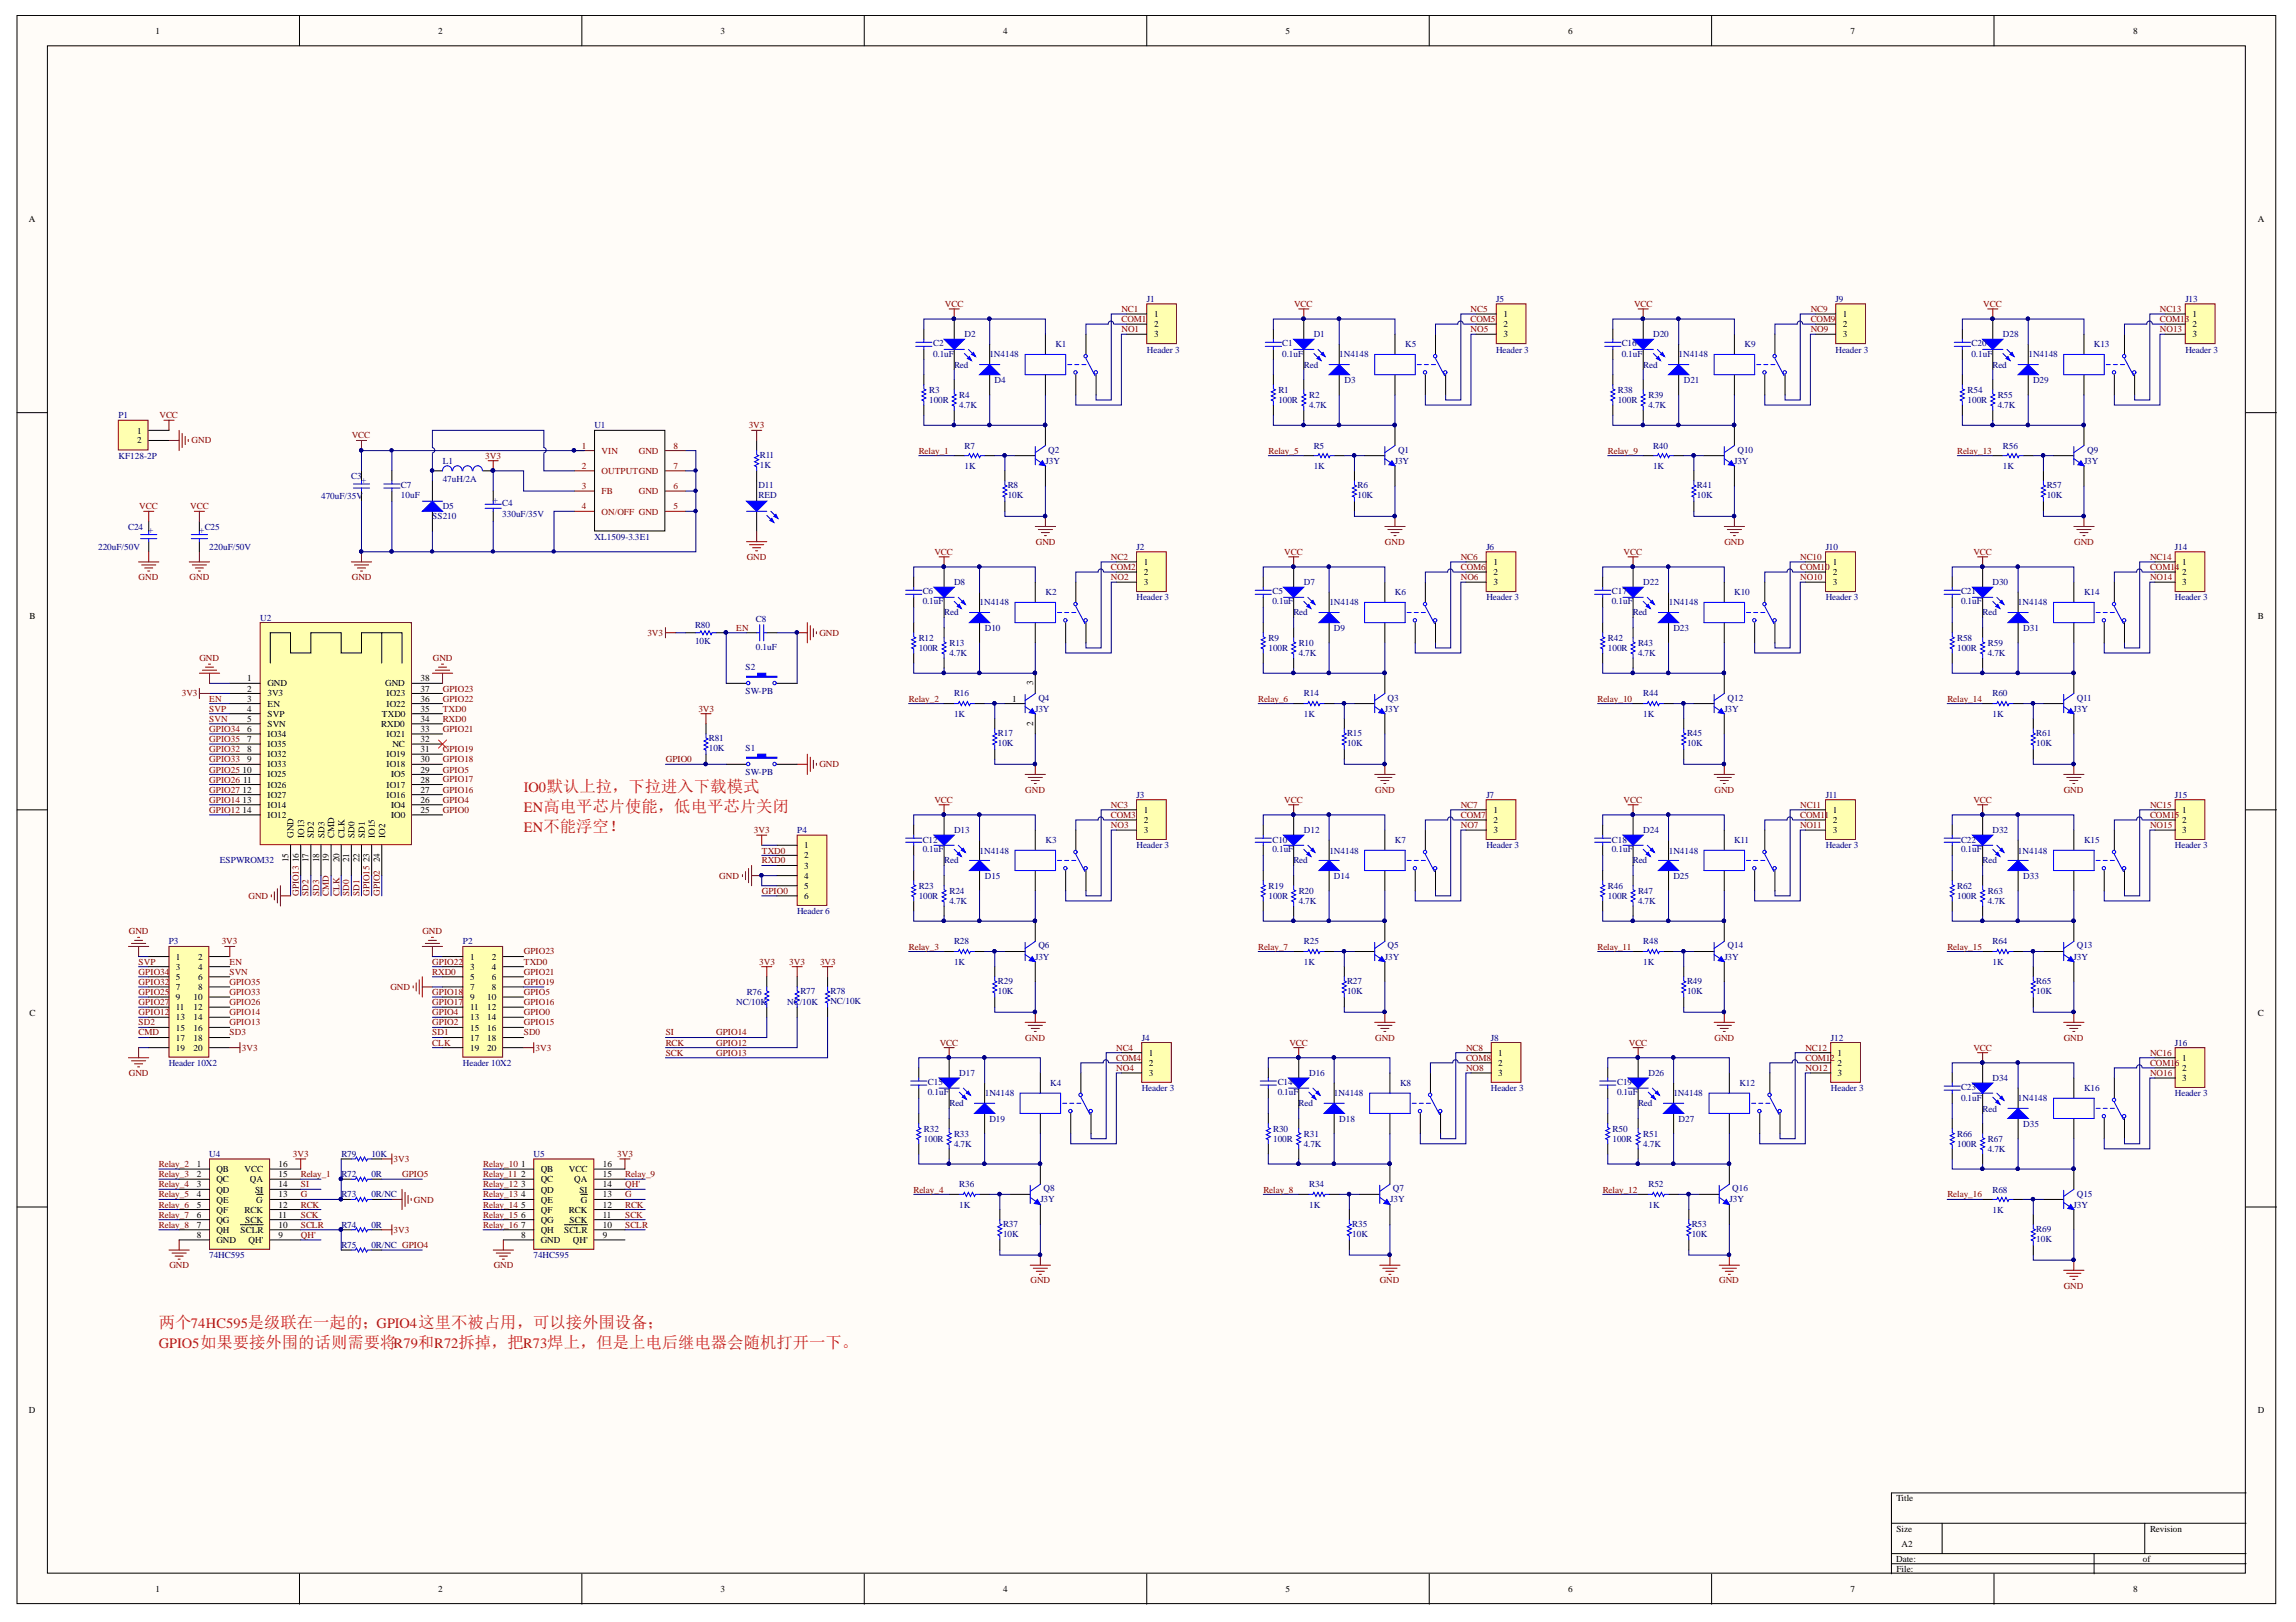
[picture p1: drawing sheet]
<svg xmlns="http://www.w3.org/2000/svg" width="297mm" height="210mm" viewBox="0 0 297 210" stroke-linecap="round" stroke-linejoin="round" font-family="sans-serif">
<defs><g id="words">
<g font-size="2.1" fill="#f00">
<text x="70.3" y="105.1">高电平芯片使能，低电平芯片关闭</text>
<text x="70.3" y="107.7">不能浮空！</text>
<text x="70.7" y="102.4">默认上拉，下拉进入下载模式</text>
<text x="20.6" y="171.8">两个</text>
<text x="32.1" y="171.8">是级联在一起的；</text>
<text x="54.1" y="171.8">这里不被占用，可以接外围设备；</text>
<text x="25.9" y="174.5">如果要接外围的话则需要将</text>
<text x="54.1" y="174.5">和</text>
<text x="59.3" y="174.5">拆掉，把</text>
<text x="70.8" y="174.5">焊上，但是上电后继电器会随机打开一下。</text>
</g>
<g font-size="1.9" fill="#f00">
<text x="67.8" y="102.4">IO0</text>
<text x="67.8" y="105.1">EN</text>
<text x="67.8" y="107.7">EN</text>
<text x="24.7" y="171.8">74HC595</text>
<text x="48.7" y="171.8">GPIO4</text>
<text x="20.6" y="174.5">GPIO5</text>
<text x="50.9" y="174.5">R79</text>
<text x="56.2" y="174.5">R72</text>
<text x="67.7" y="174.5">R73</text>
</g>
<g font-size="1.2">
<text x="20.1" y="4.4">1</text>
<text x="56.7" y="4.4">2</text>
<text x="93.2" y="4.4">3</text>
<text x="129.8" y="4.4">4</text>
<text x="166.3" y="4.4">5</text>
<text x="202.9" y="4.4">6</text>
<text x="239.4" y="4.4">7</text>
<text x="276" y="4.4">8</text>
<text x="3.7" y="28.7">A</text>
<text x="292.1" y="28.7">A</text>
<text x="149.3" y="41">1</text>
<text x="194.5" y="41">1</text>
<text x="238.4" y="41">1</text>
<text x="283.7" y="41">1</text>
<text x="149.3" y="42.3">2</text>
<text x="149.3" y="43.6">3</text>
<text x="194.5" y="42.3">2</text>
<text x="194.5" y="43.6">3</text>
<text x="238.4" y="42.3">2</text>
<text x="238.4" y="43.6">3</text>
<text x="283.7" y="42.3">2</text>
<text x="283.7" y="43.6">3</text>
<text x="17.8" y="56.1">1</text>
<text x="17.8" y="57.4">2</text>
<text x="148" y="73.1">1</text>
<text x="148" y="74.5">2</text>
<text x="148" y="75.7">3</text>
<text x="193.2" y="73.1">1</text>
<text x="193.2" y="74.5">2</text>
<text x="193.2" y="75.7">3</text>
<text x="237.1" y="73.1">1</text>
<text x="237.1" y="74.5">2</text>
<text x="237.1" y="75.7">3</text>
<text x="282.3" y="73.1">1</text>
<text x="282.3" y="74.5">2</text>
<text x="282.3" y="75.7">3</text>
<text x="3.8" y="80.1">B</text>
<text x="292.1" y="80.1">B</text>
<text x="32" y="88.2">1</text>
<text x="32" y="89.5">2</text>
<text x="34.6" y="88.8">GND</text>
<text x="49.8" y="88.8">GND</text>
<text x="54.4" y="89.5">37</text>
<text x="54.4" y="88.2">38</text>
<text x="133.7" y="88.7" transform="rotate(-90 133.7 88.7)">3</text>
<text x="32" y="90.8">3</text>
<text x="32" y="92.1">4</text>
<text x="32" y="93.4">5</text>
<text x="32" y="94.8">6</text>
<text x="34.6" y="90.1">3V3</text>
<text x="34.6" y="91.5">EN</text>
<text x="34.6" y="92.7">SVP</text>
<text x="34.6" y="94.1">SVN</text>
<text x="34.6" y="95.3">IO34</text>
<text x="49.3" y="94.1">RXD0</text>
<text x="49.4" y="92.7">TXD0</text>
<text x="50" y="95.3">IO21</text>
<text x="50" y="91.5">IO22</text>
<text x="50" y="90.1">IO23</text>
<text x="54.4" y="94.8">33</text>
<text x="54.4" y="90.8">36</text>
<text x="54.4" y="93.4">34</text>
<text x="54.4" y="92.1">35</text>
<text x="131" y="90.8">1</text>
<text x="133.7" y="94" transform="rotate(-90 133.7 94)">2</text>
<text x="31.4" y="100">10</text>
<text x="31.5" y="101.3">11</text>
<text x="32" y="96">7</text>
<text x="32" y="97.4">8</text>
<text x="32" y="98.6">9</text>
<text x="34.6" y="96.7">IO35</text>
<text x="34.6" y="98">IO32</text>
<text x="34.6" y="99.3">IO33</text>
<text x="34.6" y="100.6">IO25</text>
<text x="34.6" y="101.9">IO26</text>
<text x="50" y="101.9">IO17</text>
<text x="50" y="99.3">IO18</text>
<text x="50" y="98">IO19</text>
<text x="50.6" y="100.6">IO5</text>
<text x="50.8" y="96.7">NC</text>
<text x="54.4" y="101.3">28</text>
<text x="54.4" y="98.6">30</text>
<text x="54.4" y="97.4">31</text>
<text x="54.4" y="96">32</text>
<text x="54.4" y="100">29</text>
<text x="31.4" y="102.6">12</text>
<text x="31.4" y="103.9">13</text>
<text x="31.4" y="105.2">14</text>
<text x="34.6" y="103.2">IO27</text>
<text x="34.6" y="104.6">IO14</text>
<text x="34.6" y="105.8">IO12</text>
<text x="50" y="103.2">IO16</text>
<text x="50.6" y="105.8">IO0</text>
<text x="50.6" y="104.6">IO4</text>
<text x="54.4" y="102.6">27</text>
<text x="54.4" y="105.2">25</text>
<text x="54.4" y="103.9">26</text>
<text x="148" y="105.2">1</text>
<text x="148" y="106.5">2</text>
<text x="148" y="107.9">3</text>
<text x="193.2" y="105.2">1</text>
<text x="193.2" y="106.5">2</text>
<text x="193.2" y="107.9">3</text>
<text x="237.1" y="105.2">1</text>
<text x="237.1" y="106.5">2</text>
<text x="237.1" y="107.9">3</text>
<text x="282.3" y="105.2">1</text>
<text x="282.3" y="106.5">2</text>
<text x="282.3" y="107.9">3</text>
<text x="37.3" y="111.6" transform="rotate(-90 37.3 111.6)">15</text>
<text x="38" y="108.4" transform="rotate(-90 38 108.4)">GND</text>
<text x="38.7" y="111.6" transform="rotate(-90 38.7 111.6)">16</text>
<text x="39.3" y="108.4" transform="rotate(-90 39.3 108.4)">IO13</text>
<text x="39.9" y="111.6" transform="rotate(-90 39.9 111.6)">17</text>
<text x="40.6" y="108.4" transform="rotate(-90 40.6 108.4)">SD2</text>
<text x="41.3" y="111.6" transform="rotate(-90 41.3 111.6)">18</text>
<text x="42" y="108.4" transform="rotate(-90 42 108.4)">SD3</text>
<text x="42.6" y="111.6" transform="rotate(-90 42.6 111.6)">19</text>
<text x="43.2" y="108.4" transform="rotate(-90 43.2 108.4)">CMD</text>
<text x="43.9" y="111.6" transform="rotate(-90 43.9 111.6)">20</text>
<text x="44.6" y="108.4" transform="rotate(-90 44.6 108.4)">CLK</text>
<text x="45.2" y="111.6" transform="rotate(-90 45.2 111.6)">21</text>
<text x="45.9" y="108.4" transform="rotate(-90 45.9 108.4)">SD0</text>
<text x="46.5" y="111.6" transform="rotate(-90 46.5 111.6)">22</text>
<text x="47.2" y="108.4" transform="rotate(-90 47.2 108.4)">SD1</text>
<text x="47.8" y="111.6" transform="rotate(-90 47.8 111.6)">23</text>
<text x="48.5" y="108.4" transform="rotate(-90 48.5 108.4)">IO15</text>
<text x="49.2" y="111.6" transform="rotate(-90 49.2 111.6)">24</text>
<text x="49.8" y="108.4" transform="rotate(-90 49.8 108.4)">IO2</text>
<text x="104.1" y="109.8">1</text>
<text x="104.1" y="111.1">2</text>
<text x="104.1" y="112.4">3</text>
<text x="104.1" y="113.7">4</text>
<text x="104.1" y="115">5</text>
<text x="104.1" y="116.3">6</text>
<text x="22.8" y="124.2">1</text>
<text x="22.8" y="125.5">3</text>
<text x="25.6" y="124.2">2</text>
<text x="25.6" y="125.5">4</text>
<text x="60.8" y="124.2">1</text>
<text x="60.8" y="125.5">3</text>
<text x="63.6" y="124.2">2</text>
<text x="63.6" y="125.5">4</text>
<text x="3.8" y="131.5">C</text>
<text x="22.8" y="126.8">5</text>
<text x="22.8" y="128.1">7</text>
<text x="22.8" y="129.4">9</text>
<text x="22.8" y="130.8">11</text>
<text x="25" y="129.4">10</text>
<text x="25" y="130.8">12</text>
<text x="25.6" y="126.8">6</text>
<text x="25.6" y="128.1">8</text>
<text x="60.8" y="126.8">5</text>
<text x="60.8" y="128.1">7</text>
<text x="60.8" y="129.4">9</text>
<text x="60.8" y="130.8">11</text>
<text x="63" y="129.4">10</text>
<text x="63" y="130.8">12</text>
<text x="63.6" y="126.8">6</text>
<text x="63.6" y="128.1">8</text>
<text x="292.1" y="131.5">C</text>
<text x="22.8" y="132">13</text>
<text x="22.8" y="133.4">15</text>
<text x="22.8" y="134.7">17</text>
<text x="22.8" y="136">19</text>
<text x="25" y="132">14</text>
<text x="25" y="133.4">16</text>
<text x="25" y="134.7">18</text>
<text x="25" y="136">20</text>
<text x="60.8" y="132">13</text>
<text x="60.8" y="133.4">15</text>
<text x="60.8" y="134.7">17</text>
<text x="60.8" y="136">19</text>
<text x="63" y="132">14</text>
<text x="63" y="133.4">16</text>
<text x="63" y="134.7">18</text>
<text x="63" y="136">20</text>
<text x="148.6" y="136.6">1</text>
<text x="148.6" y="137.9">2</text>
<text x="193.8" y="136.6">1</text>
<text x="193.8" y="137.9">2</text>
<text x="237.7" y="136.6">1</text>
<text x="237.7" y="137.9">2</text>
<text x="282.3" y="137.3">1</text>
<text x="148.6" y="139.2">3</text>
<text x="193.8" y="139.2">3</text>
<text x="237.7" y="139.2">3</text>
<text x="282.3" y="138.6">2</text>
<text x="282.3" y="139.9">3</text>
<text x="25.5" y="151.1">1</text>
<text x="25.5" y="152.3">2</text>
<text x="25.5" y="153.7">3</text>
<text x="25.5" y="154.9">4</text>
<text x="28" y="151.7">QB</text>
<text x="28" y="153">QC</text>
<text x="28" y="154.3">QD</text>
<text x="28" y="155.6">QE</text>
<text x="31.6" y="151.7">VCC</text>
<text x="32.3" y="153">QA</text>
<text x="33" y="154.3">SI</text>
<text x="33.2" y="155.6">G</text>
<text x="36" y="154.9">13</text>
<text x="36" y="153.7">14</text>
<text x="36" y="152.3">15</text>
<text x="36" y="151.1">16</text>
<text x="67.4" y="151.1">1</text>
<text x="67.4" y="152.3">2</text>
<text x="67.4" y="153.7">3</text>
<text x="67.4" y="154.9">4</text>
<text x="70" y="151.7">QB</text>
<text x="70" y="153">QC</text>
<text x="70" y="154.3">QD</text>
<text x="70" y="155.6">QE</text>
<text x="73.6" y="151.7">VCC</text>
<text x="74.3" y="153">QA</text>
<text x="75" y="154.3">SI</text>
<text x="75.1" y="155.6">G</text>
<text x="78" y="154.9">13</text>
<text x="78" y="153.7">14</text>
<text x="78" y="152.3">15</text>
<text x="78" y="151.1">16</text>
<text x="25.5" y="156.3">5</text>
<text x="25.5" y="157.6">6</text>
<text x="25.5" y="158.9">7</text>
<text x="25.5" y="160.2">8</text>
<text x="28" y="157">QF</text>
<text x="28" y="158.2">QG</text>
<text x="28" y="159.6">QH</text>
<text x="28" y="160.9">GND</text>
<text x="31.1" y="159.6">SCLR</text>
<text x="31.6" y="157">RCK</text>
<text x="31.7" y="158.2">SCK</text>
<text x="32.1" y="160.9">QH'</text>
<text x="36" y="160.2">9</text>
<text x="36" y="157.6">11</text>
<text x="36" y="158.9">10</text>
<text x="36" y="156.3">12</text>
<text x="67.4" y="156.3">5</text>
<text x="67.4" y="157.6">6</text>
<text x="67.4" y="158.9">7</text>
<text x="67.4" y="160.2">8</text>
<text x="70" y="157">QF</text>
<text x="70" y="158.2">QG</text>
<text x="70" y="159.6">QH</text>
<text x="70" y="160.9">GND</text>
<text x="73" y="159.6">SCLR</text>
<text x="73.6" y="157">RCK</text>
<text x="73.7" y="158.2">SCK</text>
<text x="74.1" y="160.9">QH'</text>
<text x="78" y="160.2">9</text>
<text x="78" y="157.6">11</text>
<text x="78" y="158.9">10</text>
<text x="78" y="156.3">12</text>
<text x="3.7" y="182.9">D</text>
<text x="292.1" y="182.9">D</text>
<text x="245.3" y="194.2">Title</text>
<text x="245.3" y="202.1">Date:</text>
<text x="245.3" y="198.2">Size</text>
<text x="245.3" y="203.4">File:</text>
<text x="246" y="200.2">A2</text>
<text x="277.2" y="202.1">of</text>
<text x="278.2" y="198.2">Revision</text>
<text x="20.1" y="206">1</text>
<text x="56.7" y="206">2</text>
<text x="93.2" y="206">3</text>
<text x="129.8" y="206">4</text>
<text x="166.3" y="206">5</text>
<text x="202.9" y="206">6</text>
<text x="239.4" y="206">7</text>
<text x="276" y="206">8</text>
</g>
<g font-size="1.2" fill="#800000">
<text x="122.2" y="39.7">VCC</text>
<text x="145.1" y="41.7">COM1</text>
<text x="145.1" y="40.4">NC1</text>
<text x="167.4" y="39.7">VCC</text>
<text x="190.3" y="41.7">COM5</text>
<text x="190.3" y="40.4">NC5</text>
<text x="211.4" y="39.7">VCC</text>
<text x="234.3" y="41.7">COM9</text>
<text x="234.3" y="40.4">NC9</text>
<text x="256.6" y="39.7">VCC</text>
<text x="279.4" y="41.7">COM13</text>
<text x="279.4" y="40.4">NC13</text>
<text x="145.1" y="43">NO1</text>
<text x="190.3" y="43">NO5</text>
<text x="234.3" y="43">NO9</text>
<text x="279.4" y="43">NO13</text>
<text x="20.6" y="54.1">VCC</text>
<text x="24.8" y="57.4">GND</text>
<text x="45.5" y="56.7">VCC</text>
<text x="62.8" y="59.3">3V3</text>
<text x="96.9" y="55.4">3V3</text>
<text x="118.9" y="58.7">Relay_1</text>
<text x="164.1" y="58.7">Relay_5</text>
<text x="208" y="58.7">Relay_9</text>
<text x="253.2" y="58.7">Relay_13</text>
<text x="18" y="65.9">VCC</text>
<text x="24.6" y="65.9">VCC</text>
<text x="120.9" y="71.8">VCC</text>
<text x="134" y="70.5">GND</text>
<text x="166.2" y="71.8">VCC</text>
<text x="179.2" y="70.5">GND</text>
<text x="210.1" y="71.8">VCC</text>
<text x="223.1" y="70.5">GND</text>
<text x="255.3" y="71.8">VCC</text>
<text x="268.3" y="70.5">GND</text>
<text x="17.9" y="75.1">GND</text>
<text x="24.5" y="75.1">GND</text>
<text x="45.5" y="75.1">GND</text>
<text x="96.6" y="72.4">GND</text>
<text x="143.7" y="75.1">NO2</text>
<text x="143.7" y="73.8">COM2</text>
<text x="143.7" y="72.4">NC2</text>
<text x="189" y="75.1">NO6</text>
<text x="189" y="73.8">COM6</text>
<text x="189" y="72.4">NC6</text>
<text x="232.9" y="75.1">NO10</text>
<text x="232.9" y="73.8">COM10</text>
<text x="232.9" y="72.4">NC10</text>
<text x="278.2" y="75.1">NO14</text>
<text x="278.2" y="73.8">COM14</text>
<text x="278.2" y="72.4">NC14</text>
<text x="83.8" y="82.2">3V3</text>
<text x="95.3" y="81.7">EN</text>
<text x="106" y="82.2">GND</text>
<text x="25.8" y="85.5">GND</text>
<text x="56" y="85.5">GND</text>
<text x="57.3" y="89.5">GPIO23</text>
<text x="23.5" y="90.1">3V3</text>
<text x="27.1" y="90.8">EN</text>
<text x="27.1" y="92.1">SVP</text>
<text x="27.1" y="93.4">SVN</text>
<text x="27.1" y="94.8">GPIO34</text>
<text x="57.3" y="94.8">GPIO21</text>
<text x="57.3" y="90.8">GPIO22</text>
<text x="57.3" y="92.1">TXD0</text>
<text x="57.3" y="93.4">RXD0</text>
<text x="90.4" y="92.1">3V3</text>
<text x="117.6" y="90.8">Relay_2</text>
<text x="162.8" y="90.8">Relay_6</text>
<text x="206.7" y="90.8">Relay_10</text>
<text x="251.9" y="90.8">Relay_14</text>
<text x="27.1" y="100">GPIO25</text>
<text x="27.1" y="101.3">GPIO26</text>
<text x="27.1" y="97.4">GPIO32</text>
<text x="27.1" y="98.6">GPIO33</text>
<text x="27.1" y="96">GPIO35</text>
<text x="57.3" y="100">GPIO5</text>
<text x="57.3" y="101.3">GPIO17</text>
<text x="57.3" y="98.6">GPIO18</text>
<text x="57.3" y="97.4">GPIO19</text>
<text x="86.1" y="98.6">GPIO0</text>
<text x="106" y="99.3">GND</text>
<text x="27.1" y="103.9">GPIO14</text>
<text x="27.1" y="105.2">GPIO12</text>
<text x="27.1" y="102.6">GPIO27</text>
<text x="57.3" y="103.9">GPIO4</text>
<text x="57.3" y="102.6">GPIO16</text>
<text x="57.3" y="105.2">GPIO0</text>
<text x="97.5" y="107.9">3V3</text>
<text x="120.9" y="103.9">VCC</text>
<text x="132.6" y="102.6">GND</text>
<text x="143.7" y="107.2">NO3</text>
<text x="143.7" y="105.8">COM3</text>
<text x="143.7" y="104.6">NC3</text>
<text x="166.2" y="103.9">VCC</text>
<text x="177.9" y="102.6">GND</text>
<text x="189" y="107.2">NO7</text>
<text x="189" y="105.8">COM7</text>
<text x="189" y="104.6">NC7</text>
<text x="210.1" y="103.9">VCC</text>
<text x="221.8" y="102.6">GND</text>
<text x="232.9" y="107.2">NO11</text>
<text x="232.9" y="105.8">COM11</text>
<text x="232.9" y="104.6">NC11</text>
<text x="255.3" y="103.9">VCC</text>
<text x="267" y="102.6">GND</text>
<text x="278.2" y="107.2">NO15</text>
<text x="278.2" y="105.8">COM15</text>
<text x="278.2" y="104.6">NC15</text>
<text x="93.1" y="113.7">GND</text>
<text x="98.6" y="111.7">RXD0</text>
<text x="98.6" y="110.5">TXD0</text>
<text x="32.1" y="116.3">GND</text>
<text x="38.7" y="116" transform="rotate(-90 38.7 116)">GPIO13</text>
<text x="39.9" y="116" transform="rotate(-90 39.9 116)">SD2</text>
<text x="41.3" y="116" transform="rotate(-90 41.3 116)">SD3</text>
<text x="42.6" y="116" transform="rotate(-90 42.6 116)">CMD</text>
<text x="43.9" y="116" transform="rotate(-90 43.9 116)">CLK</text>
<text x="45.2" y="116" transform="rotate(-90 45.2 116)">SD0</text>
<text x="46.5" y="116" transform="rotate(-90 46.5 116)">SD1</text>
<text x="47.8" y="116" transform="rotate(-90 47.8 116)">GPIO15</text>
<text x="49.2" y="116" transform="rotate(-90 49.2 116)">GPIO2</text>
<text x="98.6" y="115.7">GPIO0</text>
<text x="16.7" y="120.9">GND</text>
<text x="17.9" y="124.8">SVP</text>
<text x="28.7" y="122.2">3V3</text>
<text x="29.7" y="124.8">EN</text>
<text x="54.7" y="120.9">GND</text>
<text x="55.9" y="124.8">GPIO22</text>
<text x="67.8" y="123.5">GPIO23</text>
<text x="67.8" y="124.8">TXD0</text>
<text x="98.2" y="124.8">3V3</text>
<text x="102.1" y="124.8">3V3</text>
<text x="106.1" y="124.8">3V3</text>
<text x="117.6" y="122.9">Relay_3</text>
<text x="162.8" y="122.9">Relay_7</text>
<text x="206.7" y="122.9">Relay_11</text>
<text x="251.9" y="122.9">Relay_15</text>
<text x="17.9" y="131.4">GPIO12</text>
<text x="17.9" y="128.7">GPIO25</text>
<text x="17.9" y="130.1">GPIO27</text>
<text x="17.9" y="127.5">GPIO32</text>
<text x="17.9" y="126.1">GPIO34</text>
<text x="29.7" y="126.1">SVN</text>
<text x="29.7" y="131.4">GPIO14</text>
<text x="29.7" y="130.1">GPIO26</text>
<text x="29.7" y="128.7">GPIO33</text>
<text x="29.7" y="127.5">GPIO35</text>
<text x="50.5" y="128.1">GND</text>
<text x="55.9" y="131.4">GPIO4</text>
<text x="55.9" y="130.1">GPIO17</text>
<text x="55.9" y="128.7">GPIO18</text>
<text x="55.9" y="126.1">RXD0</text>
<text x="67.8" y="131.4">GPIO0</text>
<text x="67.8" y="128.7">GPIO5</text>
<text x="67.8" y="130.1">GPIO16</text>
<text x="67.8" y="127.5">GPIO19</text>
<text x="67.8" y="126.1">GPIO21</text>
<text x="17.9" y="134">CMD</text>
<text x="17.9" y="132.7">SD2</text>
<text x="29.7" y="132.7">GPIO13</text>
<text x="29.7" y="134">SD3</text>
<text x="31.3" y="136">3V3</text>
<text x="55.9" y="134">SD1</text>
<text x="55.9" y="132.7">GPIO2</text>
<text x="55.9" y="135.3">CLK</text>
<text x="67.8" y="132.7">GPIO15</text>
<text x="67.8" y="134">SD0</text>
<text x="69.3" y="136">3V3</text>
<text x="86.1" y="135.3">RCK</text>
<text x="86.1" y="136.6">SCK</text>
<text x="86.1" y="134">SI</text>
<text x="92.6" y="134">GPIO14</text>
<text x="92.6" y="135.3">GPIO12</text>
<text x="92.6" y="136.6">GPIO13</text>
<text x="121.6" y="135.3">VCC</text>
<text x="132.6" y="134.7">GND</text>
<text x="144.4" y="137.3">COM4</text>
<text x="144.4" y="136">NC4</text>
<text x="166.8" y="135.3">VCC</text>
<text x="177.9" y="134.7">GND</text>
<text x="189.7" y="137.3">COM8</text>
<text x="189.7" y="136">NC8</text>
<text x="210.7" y="135.3">VCC</text>
<text x="221.8" y="134.7">GND</text>
<text x="233.6" y="137.3">COM12</text>
<text x="233.6" y="136">NC12</text>
<text x="255.3" y="136">VCC</text>
<text x="267" y="134.7">GND</text>
<text x="278.2" y="137.9">COM16</text>
<text x="278.2" y="136.6">NC16</text>
<text x="16.7" y="139.2">GND</text>
<text x="144.4" y="138.6">NO4</text>
<text x="189.7" y="138.6">NO8</text>
<text x="233.6" y="138.6">NO12</text>
<text x="278.2" y="139.2">NO16</text>
<text x="37.9" y="149.7">3V3</text>
<text x="79.9" y="149.7">3V3</text>
<text x="20.6" y="151.1">Relay_2</text>
<text x="20.6" y="152.3">Relay_3</text>
<text x="20.6" y="153.7">Relay_4</text>
<text x="20.6" y="154.9">Relay_5</text>
<text x="38.9" y="152.3">Relay_1</text>
<text x="38.9" y="153.7">SI</text>
<text x="38.9" y="154.9">G</text>
<text x="50.9" y="150.4">3V3</text>
<text x="52" y="152.3">GPIO5</text>
<text x="53.6" y="155.6">GND</text>
<text x="62.5" y="151.1">Relay_10</text>
<text x="62.5" y="152.3">Relay_11</text>
<text x="62.5" y="153.7">Relay_12</text>
<text x="62.5" y="154.9">Relay_13</text>
<text x="80.9" y="152.3">Relay_9</text>
<text x="80.9" y="153.7">QH'</text>
<text x="80.9" y="154.9">G</text>
<text x="118.2" y="154.3">Relay_4</text>
<text x="163.4" y="154.3">Relay_8</text>
<text x="207.3" y="154.3">Relay_12</text>
<text x="251.9" y="154.9">Relay_16</text>
<text x="20.6" y="156.3">Relay_6</text>
<text x="20.6" y="157.6">Relay_7</text>
<text x="20.6" y="158.9">Relay_8</text>
<text x="38.9" y="160.2">QH'</text>
<text x="38.9" y="156.3">RCK</text>
<text x="38.9" y="157.6">SCK</text>
<text x="38.9" y="158.9">SCLR</text>
<text x="50.9" y="159.6">3V3</text>
<text x="62.5" y="156.3">Relay_14</text>
<text x="62.5" y="157.6">Relay_15</text>
<text x="62.5" y="158.9">Relay_16</text>
<text x="80.9" y="156.3">RCK</text>
<text x="80.9" y="157.6">SCK</text>
<text x="80.9" y="158.9">SCLR</text>
<text x="21.9" y="164.2">GND</text>
<text x="63.9" y="164.2">GND</text>
<text x="133.3" y="166.1">GND</text>
<text x="178.5" y="166.1">GND</text>
<text x="222.4" y="166.1">GND</text>
<text x="267" y="166.8">GND</text>
</g>
<g font-size="1.2" fill="#000080">
<text x="148.4" y="39">J1</text>
<text x="193.6" y="39">J5</text>
<text x="237.5" y="39">J9</text>
<text x="282.7" y="39">J13</text>
<text x="120.7" y="44.8">C2</text>
<text x="120.7" y="46.1">0.1uF</text>
<text x="123.4" y="47.6">Red</text>
<text x="124.8" y="43.6">D2</text>
<text x="128" y="46.2">1N4148</text>
<text x="136.5" y="45">K1</text>
<text x="148.4" y="45.6">Header 3</text>
<text x="165.9" y="44.8">C1</text>
<text x="165.9" y="46.1">0.1uF</text>
<text x="168.7" y="47.6">Red</text>
<text x="170" y="43.6">D1</text>
<text x="173.3" y="46.2">1N4148</text>
<text x="181.8" y="45">K5</text>
<text x="193.6" y="45.6">Header 3</text>
<text x="209.8" y="44.8">C16</text>
<text x="209.8" y="46.1">0.1uF</text>
<text x="212.6" y="47.6">Red</text>
<text x="213.9" y="43.6">D20</text>
<text x="217.2" y="46.2">1N4148</text>
<text x="225.7" y="45">K9</text>
<text x="237.5" y="45.6">Header 3</text>
<text x="255.1" y="44.8">C20</text>
<text x="255.1" y="46.1">0.1uF</text>
<text x="257.8" y="47.6">Red</text>
<text x="259.1" y="43.6">D28</text>
<text x="262.4" y="46.2">1N4148</text>
<text x="270.9" y="45">K13</text>
<text x="282.7" y="45.6">Header 3</text>
<text x="120.2" y="50.9">R3</text>
<text x="120.2" y="52.2">100R</text>
<text x="124.1" y="51.5">R4</text>
<text x="124.1" y="52.8">4.7K</text>
<text x="128.7" y="49.5">D4</text>
<text x="165.4" y="50.9">R1</text>
<text x="165.4" y="52.2">100R</text>
<text x="169.4" y="51.5">R2</text>
<text x="169.4" y="52.8">4.7K</text>
<text x="173.9" y="49.5">D3</text>
<text x="209.3" y="50.9">R38</text>
<text x="209.3" y="52.2">100R</text>
<text x="213.3" y="51.5">R39</text>
<text x="213.3" y="52.8">4.7K</text>
<text x="217.8" y="49.5">D21</text>
<text x="254.6" y="50.9">R54</text>
<text x="254.6" y="52.2">100R</text>
<text x="258.4" y="51.5">R55</text>
<text x="258.4" y="52.8">4.7K</text>
<text x="263" y="49.5">D29</text>
<text x="15.3" y="54.1">P1</text>
<text x="15.3" y="59.3">KF128-2P</text>
<text x="76.9" y="55.4">U1</text>
<text x="98.3" y="59.3">R11</text>
<text x="124.8" y="58.1">R7</text>
<text x="135.6" y="58.6">Q2</text>
<text x="170" y="58.1">R5</text>
<text x="180.9" y="58.6">Q1</text>
<text x="213.9" y="58.1">R40</text>
<text x="224.8" y="58.6">Q10</text>
<text x="259.1" y="58.1">R56</text>
<text x="270" y="58.6">Q9</text>
<text x="41.5" y="64.6">470uF/35V</text>
<text x="45.4" y="62">C3</text>
<text x="46.8" y="61.9" transform="rotate(90 46.8 61.9)">+</text>
<text x="51.9" y="63.1">C7</text>
<text x="51.9" y="64.5">10uF</text>
<text x="57.3" y="65.9">D5</text>
<text x="57.3" y="60">L1</text>
<text x="57.3" y="62.4">47uH/2A</text>
<text x="63.8" y="64.5" transform="rotate(90 63.8 64.5)">+</text>
<text x="65" y="65.5">C4</text>
<text x="98.1" y="63.1">D11</text>
<text x="98.1" y="64.5">RED</text>
<text x="98.3" y="60.5">1K</text>
<text x="124.8" y="60.7">1K</text>
<text x="130.4" y="63.1">R8</text>
<text x="130.4" y="64.5">10K</text>
<text x="135.3" y="60">J3Y</text>
<text x="170" y="60.7">1K</text>
<text x="175.6" y="63.1">R6</text>
<text x="175.6" y="64.5">10K</text>
<text x="180.4" y="60">J3Y</text>
<text x="213.9" y="60.7">1K</text>
<text x="219.5" y="63.1">R41</text>
<text x="219.5" y="64.5">10K</text>
<text x="224.4" y="60">J3Y</text>
<text x="259.1" y="60.7">1K</text>
<text x="264.8" y="63.1">R57</text>
<text x="264.8" y="64.5">10K</text>
<text x="269.6" y="60">J3Y</text>
<text x="12.7" y="71.2">220uF/50V</text>
<text x="16.6" y="68.6">C24</text>
<text x="19.2" y="68.4" transform="rotate(90 19.2 68.4)">+</text>
<text x="25.8" y="68.4" transform="rotate(90 25.8 68.4)">+</text>
<text x="26.5" y="68.6">C25</text>
<text x="27.1" y="71.2">220uF/50V</text>
<text x="55.9" y="67.2">SS210</text>
<text x="65" y="66.9">330uF/35V</text>
<text x="76.9" y="69.8">XL1509-3.3E1</text>
<text x="147" y="71.2">J2</text>
<text x="192.3" y="71.2">J6</text>
<text x="236.2" y="71.2">J10</text>
<text x="281.4" y="71.2">J14</text>
<text x="119.4" y="76.9">C6</text>
<text x="123.4" y="75.7">D8</text>
<text x="135.3" y="77">K2</text>
<text x="147" y="77.7">Header 3</text>
<text x="164.6" y="76.9">C5</text>
<text x="168.7" y="75.7">D7</text>
<text x="180.4" y="77">K6</text>
<text x="192.3" y="77.7">Header 3</text>
<text x="208.5" y="76.9">C17</text>
<text x="212.6" y="75.7">D22</text>
<text x="224.4" y="77">K10</text>
<text x="236.2" y="77.7">Header 3</text>
<text x="253.7" y="76.9">C21</text>
<text x="257.8" y="75.7">D30</text>
<text x="269.6" y="77">K14</text>
<text x="281.4" y="77.7">Header 3</text>
<text x="33.7" y="80.3">U2</text>
<text x="89.9" y="81.2">R80</text>
<text x="89.9" y="83.3">10K</text>
<text x="97.8" y="80.5">C8</text>
<text x="118.9" y="82.9">R12</text>
<text x="119.4" y="78.2">0.1uF</text>
<text x="122.2" y="79.6">Red</text>
<text x="122.8" y="83.6">R13</text>
<text x="126.7" y="78.4">1N4148</text>
<text x="127.4" y="81.7">D10</text>
<text x="164.1" y="82.9">R9</text>
<text x="164.6" y="78.2">0.1uF</text>
<text x="167.3" y="79.6">Red</text>
<text x="168" y="83.6">R10</text>
<text x="172" y="78.4">1N4148</text>
<text x="172.6" y="81.7">D9</text>
<text x="208" y="82.9">R42</text>
<text x="208.5" y="78.2">0.1uF</text>
<text x="211.2" y="79.6">Red</text>
<text x="211.9" y="83.6">R43</text>
<text x="215.9" y="78.4">1N4148</text>
<text x="216.5" y="81.7">D23</text>
<text x="253.2" y="82.9">R58</text>
<text x="253.7" y="78.2">0.1uF</text>
<text x="256.5" y="79.6">Red</text>
<text x="257.2" y="83.6">R59</text>
<text x="261.1" y="78.4">1N4148</text>
<text x="261.7" y="81.7">D31</text>
<text x="96.4" y="86.7">S2</text>
<text x="96.4" y="89.9">SW-PB</text>
<text x="97.8" y="84.1">0.1uF</text>
<text x="118.9" y="84.3">100R</text>
<text x="122.8" y="84.9">4.7K</text>
<text x="164.1" y="84.3">100R</text>
<text x="168" y="84.9">4.7K</text>
<text x="208" y="84.3">100R</text>
<text x="211.9" y="84.9">4.7K</text>
<text x="253.2" y="84.3">100R</text>
<text x="257.2" y="84.9">4.7K</text>
<text x="91.7" y="95.9">R81</text>
<text x="123.4" y="90.1">R16</text>
<text x="123.4" y="92.7">1K</text>
<text x="129.1" y="95.3">R17</text>
<text x="133.9" y="92.1">J3Y</text>
<text x="134.3" y="90.7">Q4</text>
<text x="168.7" y="90.1">R14</text>
<text x="168.7" y="92.7">1K</text>
<text x="174.3" y="95.3">R15</text>
<text x="179.2" y="92.1">J3Y</text>
<text x="179.5" y="90.7">Q3</text>
<text x="212.6" y="90.1">R44</text>
<text x="212.6" y="92.7">1K</text>
<text x="218.3" y="95.3">R45</text>
<text x="223.1" y="92.1">J3Y</text>
<text x="223.5" y="90.7">Q12</text>
<text x="257.8" y="90.1">R60</text>
<text x="257.8" y="92.7">1K</text>
<text x="263.4" y="95.3">R61</text>
<text x="268.3" y="92.1">J3Y</text>
<text x="268.7" y="90.7">Q11</text>
<text x="91.7" y="97.2">10K</text>
<text x="96.4" y="97.2">S1</text>
<text x="96.4" y="100.3">SW-PB</text>
<text x="129.1" y="96.5">10K</text>
<text x="174.3" y="96.5">10K</text>
<text x="218.3" y="96.5">10K</text>
<text x="263.4" y="96.5">10K</text>
<text x="103.1" y="107.9">P4</text>
<text x="123.4" y="107.9">D13</text>
<text x="147" y="103.2">J3</text>
<text x="168.7" y="107.9">D12</text>
<text x="192.3" y="103.2">J7</text>
<text x="212.6" y="107.9">D24</text>
<text x="236.2" y="103.2">J11</text>
<text x="257.8" y="107.9">D32</text>
<text x="281.4" y="103.2">J15</text>
<text x="28.4" y="111.7">ESPWROM32</text>
<text x="119.4" y="109">C12</text>
<text x="119.4" y="110.3">0.1uF</text>
<text x="122.2" y="111.7">Red</text>
<text x="126.7" y="110.5">1N4148</text>
<text x="127.4" y="113.7">D15</text>
<text x="135.3" y="109.1">K3</text>
<text x="147" y="109.8">Header 3</text>
<text x="164.6" y="109">C10</text>
<text x="164.6" y="110.3">0.1uF</text>
<text x="167.3" y="111.7">Red</text>
<text x="172" y="110.5">1N4148</text>
<text x="172.6" y="113.7">D14</text>
<text x="180.4" y="109.1">K7</text>
<text x="192.3" y="109.8">Header 3</text>
<text x="208.5" y="109">C18</text>
<text x="208.5" y="110.3">0.1uF</text>
<text x="211.2" y="111.7">Red</text>
<text x="215.9" y="110.5">1N4148</text>
<text x="216.5" y="113.7">D25</text>
<text x="224.4" y="109.1">K11</text>
<text x="236.2" y="109.8">Header 3</text>
<text x="253.7" y="109">C22</text>
<text x="253.7" y="110.3">0.1uF</text>
<text x="256.5" y="111.7">Red</text>
<text x="261.1" y="110.5">1N4148</text>
<text x="261.7" y="113.7">D33</text>
<text x="269.6" y="109.1">K15</text>
<text x="281.4" y="109.8">Header 3</text>
<text x="103.1" y="118.3">Header 6</text>
<text x="118.9" y="115">R23</text>
<text x="118.9" y="116.3">100R</text>
<text x="122.8" y="115.7">R24</text>
<text x="122.8" y="117">4.7K</text>
<text x="164.1" y="115">R19</text>
<text x="164.1" y="116.3">100R</text>
<text x="168" y="115.7">R20</text>
<text x="168" y="117">4.7K</text>
<text x="208" y="115">R46</text>
<text x="208" y="116.3">100R</text>
<text x="211.9" y="115.7">R47</text>
<text x="211.9" y="117">4.7K</text>
<text x="253.2" y="115">R62</text>
<text x="253.2" y="116.3">100R</text>
<text x="257.2" y="115.7">R63</text>
<text x="257.2" y="117">4.7K</text>
<text x="21.8" y="122.2">P3</text>
<text x="59.9" y="122.2">P2</text>
<text x="123.4" y="122.2">R28</text>
<text x="123.4" y="124.8">1K</text>
<text x="133.9" y="124.2">J3Y</text>
<text x="134.3" y="122.7">Q6</text>
<text x="168.7" y="122.2">R25</text>
<text x="168.7" y="124.8">1K</text>
<text x="179.2" y="124.2">J3Y</text>
<text x="179.5" y="122.7">Q5</text>
<text x="212.6" y="122.2">R48</text>
<text x="212.6" y="124.8">1K</text>
<text x="223.1" y="124.2">J3Y</text>
<text x="223.5" y="122.7">Q14</text>
<text x="257.8" y="122.2">R64</text>
<text x="257.8" y="124.8">1K</text>
<text x="268.3" y="124.2">J3Y</text>
<text x="268.7" y="122.7">Q13</text>
<text x="95.3" y="130.1">NC/10K</text>
<text x="96.6" y="128.7">R76</text>
<text x="101.9" y="130.1">NC/10K</text>
<text x="103.5" y="128.7">R77</text>
<text x="107.4" y="128.7">R78</text>
<text x="107.4" y="129.9">NC/10K</text>
<text x="129.1" y="127.3">R29</text>
<text x="129.1" y="128.7">10K</text>
<text x="174.3" y="127.3">R27</text>
<text x="174.3" y="128.7">10K</text>
<text x="218.3" y="127.3">R49</text>
<text x="218.3" y="128.7">10K</text>
<text x="263.4" y="127.3">R65</text>
<text x="263.4" y="128.7">10K</text>
<text x="21.8" y="137.9">Header 10X2</text>
<text x="59.9" y="137.9">Header 10X2</text>
<text x="147.7" y="134.7">J4</text>
<text x="192.9" y="134.7">J8</text>
<text x="236.9" y="134.7">J12</text>
<text x="281.4" y="135.3">J16</text>
<text x="120" y="140.4">C15</text>
<text x="120" y="141.8">0.1uF</text>
<text x="122.8" y="143.2">Red</text>
<text x="124.1" y="139.2">D17</text>
<text x="127.4" y="141.8">1N4148</text>
<text x="135.9" y="140.6">K4</text>
<text x="147.7" y="141.2">Header 3</text>
<text x="165.3" y="140.4">C14</text>
<text x="165.3" y="141.8">0.1uF</text>
<text x="168" y="143.2">Red</text>
<text x="169.4" y="139.2">D16</text>
<text x="172.6" y="141.8">1N4148</text>
<text x="181.1" y="140.6">K8</text>
<text x="192.9" y="141.2">Header 3</text>
<text x="209.2" y="140.4">C19</text>
<text x="209.2" y="141.8">0.1uF</text>
<text x="211.9" y="143.2">Red</text>
<text x="213.3" y="139.2">D26</text>
<text x="216.5" y="141.8">1N4148</text>
<text x="225" y="140.6">K12</text>
<text x="236.9" y="141.2">Header 3</text>
<text x="253.7" y="141.1">C23</text>
<text x="253.7" y="142.4">0.1uF</text>
<text x="256.5" y="143.9">Red</text>
<text x="257.8" y="139.9">D34</text>
<text x="261.1" y="142.5">1N4148</text>
<text x="269.6" y="141.2">K16</text>
<text x="281.4" y="141.8">Header 3</text>
<text x="27.1" y="149.7">U4</text>
<text x="44.2" y="149.7">R79</text>
<text x="48.1" y="149.7">10K</text>
<text x="69" y="149.7">U5</text>
<text x="119.5" y="146.5">R32</text>
<text x="119.5" y="147.8">100R</text>
<text x="123.4" y="147.1">R33</text>
<text x="123.4" y="148.4">4.7K</text>
<text x="128" y="145.1">D19</text>
<text x="164.7" y="146.5">R30</text>
<text x="164.7" y="147.8">100R</text>
<text x="168.7" y="147.1">R31</text>
<text x="168.7" y="148.4">4.7K</text>
<text x="173.3" y="145.1">D18</text>
<text x="208.6" y="146.5">R50</text>
<text x="208.6" y="147.8">100R</text>
<text x="212.6" y="147.1">R51</text>
<text x="212.6" y="148.4">4.7K</text>
<text x="217.2" y="145.1">D27</text>
<text x="253.2" y="147.1">R66</text>
<text x="253.2" y="148.4">100R</text>
<text x="257.2" y="147.8">R67</text>
<text x="257.2" y="149.1">4.7K</text>
<text x="261.7" y="145.8">D35</text>
<text x="44.2" y="154.9">R73</text>
<text x="44.2" y="152.3">R72</text>
<text x="48.1" y="154.9">0R/NC</text>
<text x="48.1" y="152.3">0R</text>
<text x="124.1" y="153.7">R36</text>
<text x="134.6" y="155.6">J3Y</text>
<text x="135" y="154.2">Q8</text>
<text x="169.4" y="153.7">R34</text>
<text x="179.9" y="155.6">J3Y</text>
<text x="180.2" y="154.2">Q7</text>
<text x="213.3" y="153.7">R52</text>
<text x="223.8" y="155.6">J3Y</text>
<text x="224.1" y="154.2">Q16</text>
<text x="257.8" y="154.3">R68</text>
<text x="268.7" y="154.9">Q15</text>
<text x="44.2" y="158.9">R74</text>
<text x="44.2" y="161.5">R75</text>
<text x="48.1" y="158.9">0R</text>
<text x="48.1" y="161.5">0R/NC GPIO4</text>
<text x="124.1" y="156.3">1K</text>
<text x="129.8" y="158.7">R37</text>
<text x="129.8" y="160.1">10K</text>
<text x="169.4" y="156.3">1K</text>
<text x="174.9" y="158.7">R35</text>
<text x="174.9" y="160.1">10K</text>
<text x="213.3" y="156.3">1K</text>
<text x="218.9" y="158.7">R53</text>
<text x="218.9" y="160.1">10K</text>
<text x="257.8" y="157">1K</text>
<text x="263.4" y="159.4">R69</text>
<text x="263.4" y="160.7">10K</text>
<text x="268.3" y="156.3">J3Y</text>
<text x="27.1" y="162.8">74HC595</text>
<text x="69" y="162.8">74HC595</text>
</g>
<g font-size="1.2" fill="#800">
<text x="75.3" y="58.1">1</text>
<text x="77.8" y="58.7">VIN</text>
<text x="82.7" y="58.7">GND</text>
<text x="87.1" y="58.1">8</text>
<text x="75.3" y="63.3">3</text>
<text x="75.3" y="65.9">4</text>
<text x="75.3" y="60.7">2</text>
<text x="77.8" y="61.4">OUTPUTGND</text>
<text x="77.8" y="64">FB</text>
<text x="82.7" y="64">GND</text>
<text x="87.1" y="65.9">5</text>
<text x="87.1" y="63.3">6</text>
<text x="87.1" y="60.7">7</text>
<text x="77.8" y="66.6">ON/OFF GND</text>
</g>
</g></defs>
<g fill="#fffcf8" stroke="#000" stroke-width=".13">
<path d="M2.2 2h292.2v205.5h-292.2z"/>
<path d="M6.1 5.9h284.4v197.7h-284.4z"/>
</g>
<g fill="none" stroke="#000" stroke-width=".13">
<path d="M38.7 2v3.9M75.3 2v3.9M111.8 2v3.9M148.4 2v3.9M184.9 2v3.9M221.4 2v3.9M258 2v3.9M2.2 53.4h3.9M123.5 41.3v2.6M123.5 45.2v2.6M123.5 49.1v1.4M123.5 53.1v1.3"/>
<path d="M123.5 59h1.3M127.4 59h1.3M135.2 43.3v2.6M135.2 48.5v2.6M139.2 48.5v2.6M140.5 43.3v2.6M141.8 48.5v2.6M290.6 53.4h3.9M130 60.9v1.3M130 64.9v1.3M2.2 104.8h3.9M290.6 104.8h3.9"/>
<path d="M2.2 156.2h3.9M290.6 156.2h3.9M244.7 197.1h45.9M251.3 197.1v4M277.5 197.1v4M290.6 193.2h-45.9v10.5M38.7 203.7v3.9M75.3 203.7v3.9M111.8 203.7v3.9M148.4 203.7v3.9M184.9 203.7v3.9M221.4 203.7v3.9"/>
<path d="M244.7 201.1h45.9M244.7 202.4h45.9M258 203.7v3.9M270.9 201.1v2.6"/>
</g>
<g fill="none" stroke="#00f" stroke-width=".13">
<path d="M123.5 50.5v.5l.2 .1-.5 .3 .5 .2-.5 .3 .5 .3-.5 .2 .3 .2v.5M124.8 59h.5l.1-.3 .3 .5 .2-.5 .3 .5 .3-.5 .2 .5 .2-.2h.5M132.6 45.9h5.3v2.6h-5.3zM138.1 47.2h.6M139 47.2h.6M140 47.2h.5M140.5 46.4l1.2 2.2M130 62.2v.6l.3 .1-.6 .3 .6 .2-.6 .3 .6 .2-.6 .3 .3 .1v.6"/>
<circle cx="139.1" cy="48.2" r=".22"/>
<circle cx="140.4" cy="46.1" r=".22"/>
<circle cx="141.8" cy="48.2" r=".22"/>
</g>
<circle cx="123.4" cy="41.3" r=".22" fill="#000080" stroke="#000080" stroke-width=".13"/>
<path d="M122.1 43.9h2.7l-1.3 1.3z" fill="#00f"/>
<path d="M122.1 43.9h2.7l-1.3 1.3zM124.8 45.7l.9 1M125.3 45.2l.9 .9" fill="none" stroke="#00f" stroke-width=".13"/>
<path d="M125.2 46.4l.2-.3 .3 .6z" fill="#00f"/>
<path d="M125.2 46.4l.2-.3 .3 .6z" fill="none" stroke="#00f" stroke-width=".13"/>
<path d="M125.7 45.9l.2-.3 .3 .5z" fill="#00f"/>
<path d="M122.1 45.2h2.7M125.7 45.9l.2-.3 .3 .5zM133.9 59.4l1.3 .9M133.9 57.8v2.3M135.2 57.7l-1.3 .9" fill="none" stroke="#00f" stroke-width=".13"/>
<g fill="#000080" stroke="#000080" stroke-width=".13">
<circle cx="123.4" cy="41.3" r=".22"/>
<circle cx="135.2" cy="55" r=".22"/>
</g>
<path d="M131.3 59h2.6M135.2 55v2.7M135.2 60.3v2.6" fill="none" stroke="#000" stroke-width=".13"/>
<path d="M134.9 59.6l.3 .7-.7-.2z" fill="#00f"/>
<path d="M134.9 59.6l.3 .7-.7-.2z" fill="none" stroke="#00f" stroke-width=".13"/>
<circle cx="135.2" cy="55" r=".22" fill="#000080" stroke="#000080" stroke-width=".13"/>
<path d="M128 44.6v2.6M128 48.5v2.6" fill="none" stroke="#000" stroke-width=".13"/>
<path d="M126.7 48.5l1.3-1.3 1.3 1.3z" fill="#00f"/>
<path d="M126.7 47.2h2.6M126.7 48.5l1.3-1.3 1.3 1.3z" fill="none" stroke="#00f" stroke-width=".13"/>
<path d="M128.7 59h1.3v1.9M135.2 62.9v3.9h-5.2v-.6" fill="none" stroke="#000080" stroke-width=".13"/>
<g fill="#000080" stroke="#000080" stroke-width=".13">
<circle cx="135.2" cy="66.8" r=".22"/>
<circle cx="130" cy="58.9" r=".22"/>
</g>
<path d="M133.9 68.1h2.7M134.3 68.5h1.9M134.7 68.9h1.1M135.1 69.3h.3M135.2 66.8v1.3" fill="none" stroke="#800000" stroke-width=".13"/>
<path d="M148.4 39.3h3.8v5.2h-3.8z" fill="#ffffb0" stroke="#800000" stroke-width=".13"/>
<path d="M97.9 57v1.3M145.7 40.6h2.7M145.7 41.9h2.7M145.7 43.3h2.7M97.9 60.9v4M97.9 66.2v2.6" fill="none" stroke="#000" stroke-width=".13"/>
<path d="M123.5 47.8v1.3M128 51.1v3.9h-4.5v-.6M128 41.3h7.2v2M130 59h1.3M135.2 51.1v3.9h-7.2M144.1 41.9a.35 .35 0 0 0-.4-.3 .35 .35 0 0 0-.3 .3h-2.9v1.4M144.2 41.9h1.5M145.7 40.6h-1.9v11.2h-2v-.7M145.7 43.3h-.6v9.1h-5.9v-1.3" fill="none" stroke="#000080" stroke-width=".13"/>
<g fill="#000080" stroke="#000080" stroke-width=".13">
<circle cx="130" cy="58.9" r=".22"/>
<circle cx="128" cy="55" r=".22"/>
<circle cx="123.4" cy="55" r=".22"/>
<circle cx="135.2" cy="55" r=".22"/>
<circle cx="128" cy="41.3" r=".22"/>
</g>
<path d="M97.9 58.3v.5l.3 .2-.6 .2 .6 .3-.6 .3 .6 .2-.6 .3 .3 .1v.5" fill="none" stroke="#00f" stroke-width=".13"/>
<path d="M96.6 64.9h2.6l-1.3 1.3z" fill="#00f"/>
<path d="M96.6 64.9h2.6l-1.3 1.3zM99.2 66.7l.9 .9M99.7 66.2l.9 .9" fill="none" stroke="#00f" stroke-width=".13"/>
<path d="M99.6 67.3l.3-.2 .2 .5z" fill="#00f"/>
<path d="M99.6 67.3l.3-.2 .2 .5z" fill="none" stroke="#00f" stroke-width=".13"/>
<path d="M100.1 66.8l.3-.2 .2 .5z" fill="#00f"/>
<g fill="none" stroke="#00f" stroke-width=".13">
<path d="M118.5 44.8h2.1M118.5 44.3h2.1M119.5 49.8v.5l.3 .2-.5 .2 .5 .3-.5 .2 .5 .3-.5 .3 .2 .1v.5M119.5 43.9v.4M119.5 44.8v.4M96.6 66.2h2.6M100.1 66.8l.3-.2 .2 .5zM131.3 78h5.3v2.6h-5.3zM136.8 79.3h.5M137.7 79.3h.6M138.7 79.3h.5M139.2 78.5l1.2 2.2"/>
<path d="M122.1 82.5v.6l.3 .1-.5 .3 .5 .2-.5 .3 .5 .2-.5 .3 .2 .1v.6M123.5 91.1h.5l.1-.3 .3 .5 .2-.5 .3 .5 .3-.5 .2 .5 .1-.2h.6M128.7 94.3v.5l.3 .2-.6 .2 .6 .3-.6 .3 .6 .2-.6 .3 .3 .1v.5"/>
<circle cx="139.1" cy="78.2" r=".22"/>
<circle cx="137.8" cy="80.3" r=".22"/>
<circle cx="140.4" cy="80.3" r=".22"/>
</g>
<path d="M122.8 40h1.3M123.5 40v1.3M97.2 55.7h1.3M97.9 55.7v1.3M96.6 70.1h2.6M97 70.5h1.8M97.4 70.9h1M97.8 71.3h.2M97.9 68.8v1.3" fill="none" stroke="#800000" stroke-width=".13"/>
<g fill="#000080" stroke="#000080" stroke-width=".13">
<circle cx="123.4" cy="41.3" r=".22"/>
<circle cx="128" cy="41.3" r=".22"/>
<circle cx="123.4" cy="55" r=".22"/>
<circle cx="122.1" cy="73.3" r=".22"/>
</g>
<path d="M118.9 59h4.6M119.5 42.6v-1.3h8.5v3.3M119.5 53.7v1.3h4M119.5 46.5v2" fill="none" stroke="#000080" stroke-width=".13"/>
<g fill="none" stroke="#000" stroke-width=".13">
<path d="M119.5 42.6v1.3M119.5 45.2v1.3M119.5 48.5v1.3M119.5 52.4v1.3M122.1 73.4v2.6M122.1 77.3v2.6M133.9 75.3v2.7M139.2 75.3v2.7M122.1 91.1h1.4M122.1 81.2v1.3M122.1 85.2v1.3M126.1 91.1h1.3"/>
<path d="M128.7 93v1.3M128.7 96.9v1.4M133.9 80.6v2.6M137.9 80.6v2.6M140.5 80.6v2.6"/>
</g>
<path d="M120.8 76h2.7l-1.4 1.3z" fill="#00f"/>
<path d="M120.8 76h2.7l-1.4 1.3zM123.5 77.8l.9 .9M124 77.3l.9 .9" fill="none" stroke="#00f" stroke-width=".13"/>
<path d="M123.8 78.5l.3-.3 .3 .5z" fill="#00f"/>
<path d="M123.8 78.5l.3-.3 .3 .5z" fill="none" stroke="#00f" stroke-width=".13"/>
<path d="M124.4 78l.2-.3 .3 .5z" fill="#00f"/>
<path d="M120.8 77.3h2.7M124.4 78l.2-.3 .3 .5zM132.6 91.4l1.3 1M132.6 89.9v2.3M133.9 89.7l-1.3 1" fill="none" stroke="#00f" stroke-width=".13"/>
<g fill="#000080" stroke="#000080" stroke-width=".13">
<circle cx="122.1" cy="73.3" r=".22"/>
<circle cx="133.9" cy="87.1" r=".22"/>
</g>
<path d="M130 91.1h2.6M133.9 87.1v2.6M133.9 92.4v2.6" fill="none" stroke="#000" stroke-width=".13"/>
<path d="M133.5 91.7l.4 .7-.7-.2z" fill="#00f"/>
<path d="M133.5 91.7l.4 .7-.7-.2z" fill="none" stroke="#00f" stroke-width=".13"/>
<circle cx="133.9" cy="87.1" r=".22" fill="#000080" stroke="#000080" stroke-width=".13"/>
<path d="M126.7 76.6v2.7M126.7 80.6v2.6" fill="none" stroke="#000" stroke-width=".13"/>
<path d="M125.4 80.6l1.3-1.3 1.3 1.3z" fill="#00f"/>
<path d="M125.4 79.3h2.6M125.4 80.6l1.3-1.3 1.3 1.3z" fill="none" stroke="#00f" stroke-width=".13"/>
<path d="M127.4 91.1h1.3v1.9M133.9 95v3.9h-5.2v-.6" fill="none" stroke="#000080" stroke-width=".13"/>
<g fill="#000080" stroke="#000080" stroke-width=".13">
<circle cx="133.9" cy="98.9" r=".22"/>
<circle cx="128.6" cy="91" r=".22"/>
</g>
<path d="M133.9 98.9v1.3M132.6 100.2h2.6M133 100.6h1.9M133.4 101h1.1M133.8 101.4h.3" fill="none" stroke="#800000" stroke-width=".13"/>
<path d="M147 71.4h3.9v5.2h-3.9z" fill="#ffffb0" stroke="#800000" stroke-width=".13"/>
<g fill="none" stroke="#000" stroke-width=".13">
<path d="M118.2 74.7v1.3M118.2 77.3v1.3M144.4 72.7h2.6M144.4 74h2.6M144.4 75.3h2.6M118.2 80.6v1.3M118.2 84.5v1.3M122.1 105.5v2.6M122.1 109.4v2.6M122.1 113.3v1.3M122.1 117.2v1.4M133.9 107.4v2.6"/>
<path d="M133.9 112.7v2.6M137.9 112.7v2.6M139.2 107.4v2.6M140.5 112.7v2.6M122.1 123.1h1.4M126.1 123.1h1.3M128.7 125.1v1.3M128.7 129v1.3"/>
</g>
<g fill="none" stroke="#000080" stroke-width=".13">
<path d="M118.2 74.7v-1.3h8.5v3.2M118.2 78.6v2M122.1 79.9v1.3M126.7 73.4h7.2v1.9M142.8 74a.35 .35 0 0 0-.4-.4 .35 .35 0 0 0-.3 .4h-2.9v1.3M142.9 74h1.5M144.4 72.7h-1.9v11.1h-2v-.6M144.4 75.3h-.6v9.2h-5.9v-1.3M117.6 91.1h4.5M118.2 85.8v1.3h3.9M126.7 83.2v3.9h-4.6v-.6M128.7 91.1h1.3"/>
<path d="M133.9 83.2v3.9h-7.2"/>
</g>
<g fill="#000080" stroke="#000080" stroke-width=".13">
<circle cx="128.6" cy="91" r=".22"/>
<circle cx="126.7" cy="87.1" r=".22"/>
<circle cx="122.1" cy="87.1" r=".22"/>
<circle cx="133.9" cy="87.1" r=".22"/>
<circle cx="126.7" cy="73.3" r=".22"/>
<circle cx="122.1" cy="73.3" r=".22"/>
<circle cx="122.1" cy="105.4" r=".22"/>
</g>
<path d="M121.5 72.1h1.3M122.1 72.1v1.3" fill="none" stroke="#800000" stroke-width=".13"/>
<g fill="none" stroke="#00f" stroke-width=".13">
<path d="M117.2 76.9h2.1M117.2 76.4h2.1M118.2 76v.4M118.2 76.9v.4M118.2 81.9v.5l.3 .1-.6 .3 .6 .3-.6 .2 .6 .3-.6 .2 .3 .2v.5M122.1 114.6v.5l.3 .2-.5 .2 .5 .3-.5 .3 .5 .2-.5 .3 .2 .1v.5M131.3 110h5.3v2.7h-5.3zM136.8 111.3h.5M137.7 111.3h.6M138.7 111.3h.5M139.2 110.6l1.2 2.2M123.5 123.1h.5l.1-.2 .3 .5 .2-.5 .3 .5 .3-.5 .2 .5 .1-.3h.6"/>
<path d="M128.7 126.4v.5l.3 .2-.6 .2 .6 .3-.6 .2 .6 .3-.6 .3 .3 .1v.5"/>
<circle cx="137.8" cy="112.4" r=".22"/>
<circle cx="139.1" cy="110.3" r=".22"/>
<circle cx="140.4" cy="112.4" r=".22"/>
</g>
<path d="M120.8 108.1h2.7l-1.4 1.3z" fill="#00f"/>
<path d="M120.8 108.1h2.7l-1.4 1.3zM123.5 109.9l.9 .9M124 109.4l.9 .9" fill="none" stroke="#00f" stroke-width=".13"/>
<path d="M123.8 110.6l.3-.3 .3 .5z" fill="#00f"/>
<path d="M123.8 110.6l.3-.3 .3 .5z" fill="none" stroke="#00f" stroke-width=".13"/>
<path d="M124.4 110l.2-.2 .3 .5z" fill="#00f"/>
<path d="M120.8 109.4h2.7M124.4 110l.2-.2 .3 .5zM132.6 123.5l1.3 .9M132.6 122v2.3M133.9 121.8l-1.3 .9" fill="none" stroke="#00f" stroke-width=".13"/>
<g fill="#000080" stroke="#000080" stroke-width=".13">
<circle cx="122.1" cy="105.4" r=".22"/>
<circle cx="133.9" cy="119.2" r=".22"/>
</g>
<path d="M133.9 119.2v2.6M130 123.1h2.6M133.9 124.4v2.7" fill="none" stroke="#000" stroke-width=".13"/>
<path d="M133.5 123.8l.4 .6-.7-.1z" fill="#00f"/>
<path d="M133.5 123.8l.4 .6-.7-.1z" fill="none" stroke="#00f" stroke-width=".13"/>
<circle cx="133.9" cy="119.2" r=".22" fill="#000080" stroke="#000080" stroke-width=".13"/>
<path d="M126.7 108.7v2.6M126.7 112.7v2.6" fill="none" stroke="#000" stroke-width=".13"/>
<path d="M125.4 112.7l1.3-1.4 1.3 1.4z" fill="#00f"/>
<path d="M125.4 111.3h2.6M125.4 112.7l1.3-1.4 1.3 1.4z" fill="none" stroke="#00f" stroke-width=".13"/>
<path d="M127.4 123.1h1.3v2M133.9 127.1v3.9h-5.2v-.7" fill="none" stroke="#000080" stroke-width=".13"/>
<g fill="#000080" stroke="#000080" stroke-width=".13">
<circle cx="133.9" cy="131" r=".22"/>
<circle cx="128.6" cy="123.1" r=".22"/>
</g>
<path d="M132.6 132.3h2.6M133 132.7h1.9M133.4 133.1h1.1M133.8 133.5h.3M133.9 131v1.3" fill="none" stroke="#800000" stroke-width=".13"/>
<path d="M147 103.5h3.9v5.1h-3.9z" fill="#ffffb0" stroke="#800000" stroke-width=".13"/>
<g fill="none" stroke="#000" stroke-width=".13">
<path d="M118.2 106.8v1.3M118.2 109.4v1.3M118.2 112.7v1.3M118.2 116.6v1.3M144.4 104.8h2.6M144.4 106.1h2.6M144.4 107.4h2.6M122.8 136.9v2.6M134.6 138.8v2.7M139.8 138.8v2.7M122.8 140.8v2.6M122.8 144.7v1.4"/>
<path d="M122.8 148.7v1.3M122.8 154.6h1.3M126.7 154.6h1.3M129.3 156.5v1.3M134.6 144.1v2.6M138.5 144.1v2.6M141.1 144.1v2.6M129.3 160.5v1.3"/>
</g>
<g fill="none" stroke="#000080" stroke-width=".13">
<path d="M118.2 106.8v-1.3h8.5v3.2M118.2 117.9v1.3h3.9M118.2 110.7v2M122.1 112v1.3M126.7 115.3v3.9h-4.6v-.6M126.7 105.5h7.2v1.9M133.9 115.3v3.9h-7.2M142.8 106.1a.35 .35 0 0 0-.4-.4 .35 .35 0 0 0-.3 .4h-2.9v1.3M142.9 106.1h1.5M144.4 104.8h-1.9v11.1h-2v-.6M144.4 107.4h-.6v9.2h-5.9v-1.3M117.6 123.1h4.5"/>
<path d="M128.7 123.1h1.3"/>
</g>
<g fill="#000080" stroke="#000080" stroke-width=".13">
<circle cx="128.6" cy="123.1" r=".22"/>
<circle cx="126.7" cy="119.2" r=".22"/>
<circle cx="122.1" cy="119.2" r=".22"/>
<circle cx="133.9" cy="119.2" r=".22"/>
<circle cx="126.7" cy="105.4" r=".22"/>
<circle cx="122.1" cy="105.4" r=".22"/>
<circle cx="122.7" cy="136.8" r=".22"/>
</g>
<path d="M121.5 104.1h1.3M122.1 104.1v1.4" fill="none" stroke="#800000" stroke-width=".13"/>
<g fill="none" stroke="#00f" stroke-width=".13">
<path d="M117.2 109h2.1M117.2 108.5h2.1M118.2 114v.5l.3 .1-.6 .3 .6 .2-.6 .3 .6 .3-.6 .2 .3 .2v.5M118.2 108.1v.4M118.2 109v.4M122.8 146.1v.5l.3 .1-.6 .3 .6 .2-.6 .3 .6 .3-.6 .2 .3 .1v.6M124.1 154.6h.5l.2-.3 .2 .5 .3-.5 .2 .5 .3-.5 .3 .5 .1-.2h.5M129.3 157.8v.6l.3 .1-.5 .3 .5 .2-.5 .3 .5 .2-.5 .3 .2 .1v.6M132 141.5h5.2v2.6h-5.2zM137.5 142.8h.5M138.4 142.8h.5M139.3 142.8h.5"/>
<path d="M139.8 142l1.2 2.2"/>
<circle cx="138.5" cy="143.8" r=".22"/>
<circle cx="139.8" cy="141.7" r=".22"/>
<circle cx="141.1" cy="143.8" r=".22"/>
</g>
<path d="M121.5 139.5h2.6l-1.3 1.3z" fill="#00f"/>
<path d="M121.5 139.5h2.6l-1.3 1.3zM124.1 141.3l.9 1M124.6 140.8l.9 .9" fill="none" stroke="#00f" stroke-width=".13"/>
<path d="M124.5 142l.3-.3 .2 .6z" fill="#00f"/>
<path d="M124.5 142l.3-.3 .2 .6z" fill="none" stroke="#00f" stroke-width=".13"/>
<path d="M125 141.5l.3-.3 .2 .5z" fill="#00f"/>
<path d="M121.5 140.8h2.6M125 141.5l.3-.3 .2 .5zM133.3 155l1.3 .9M133.3 153.4v2.3M134.6 153.3l-1.3 .9" fill="none" stroke="#00f" stroke-width=".13"/>
<g fill="#000080" stroke="#000080" stroke-width=".13">
<circle cx="122.7" cy="136.8" r=".22"/>
<circle cx="134.5" cy="150.6" r=".22"/>
</g>
<path d="M130.7 154.6h2.6M134.6 150.6v2.7M134.6 155.9v2.6" fill="none" stroke="#000" stroke-width=".13"/>
<path d="M134.2 155.2l.4 .7-.8-.2z" fill="#00f"/>
<path d="M134.2 155.2l.4 .7-.8-.2z" fill="none" stroke="#00f" stroke-width=".13"/>
<circle cx="134.5" cy="150.6" r=".22" fill="#000080" stroke="#000080" stroke-width=".13"/>
<path d="M127.4 140.2v2.6M127.4 144.1v2.6" fill="none" stroke="#000" stroke-width=".13"/>
<path d="M126.1 144.1l1.3-1.3 1.3 1.3z" fill="#00f"/>
<path d="M126.1 142.8h2.6M126.1 144.1l1.3-1.3 1.3 1.3z" fill="none" stroke="#00f" stroke-width=".13"/>
<path d="M128 154.6h1.3v1.9M134.6 158.5v3.9h-5.3v-.6" fill="none" stroke="#000080" stroke-width=".13"/>
<g fill="#000080" stroke="#000080" stroke-width=".13">
<circle cx="134.5" cy="162.4" r=".22"/>
<circle cx="129.3" cy="154.5" r=".22"/>
</g>
<path d="M133.3 163.7h2.6M133.7 164.1h1.8M134.1 164.5h1M134.5 164.9h.2M134.6 162.4v1.3" fill="none" stroke="#800000" stroke-width=".13"/>
<path d="M147.7 134.9h3.8v5.2h-3.8z" fill="#ffffb0" stroke="#800000" stroke-width=".13"/>
<g fill="none" stroke="#000" stroke-width=".13">
<path d="M168.7 59h1.3M168.7 41.3v2.6M168.7 45.2v2.6M168.7 49.1v1.4M168.7 53.1v1.3M172.6 59h1.3M180.5 43.3v2.6M180.5 48.5v2.6M184.4 48.5v2.6M185.7 43.3v2.6M187 48.5v2.6M19.2 67.5v1.3"/>
<path d="M19.2 70.1v1.3M25.8 67.5v1.3M25.8 70.1v1.3M175.2 60.9v1.3M175.2 64.9v1.3M118.9 138.2v1.3M145.1 136.2h2.6M145.1 137.5h2.6M145.1 138.8h2.6M118.9 140.8v1.3M118.9 144.1v1.3M118.9 148v1.3"/>
</g>
<g fill="none" stroke="#000080" stroke-width=".13">
<path d="M118.9 138.2v-1.3h8.5v3.3M127.4 136.9h7.2v1.9M143.4 137.5a.35 .35 0 0 0-.3-.4 .35 .35 0 0 0-.4 .4h-2.9v1.3M143.5 137.5h1.6M145.1 136.2h-2v11.2h-2v-.7M145.1 138.8h-.7v9.2h-5.9v-1.3M118.2 154.6h4.6M118.9 149.3v1.3h3.9M118.9 142.1v2M122.8 143.4v1.3M127.4 146.7v3.9h-4.6v-.6M129.3 154.6h1.4"/>
<path d="M134.6 146.7v3.9h-7.2"/>
</g>
<g fill="#000080" stroke="#000080" stroke-width=".13">
<circle cx="129.3" cy="154.5" r=".22"/>
<circle cx="127.3" cy="150.6" r=".22"/>
<circle cx="122.7" cy="150.6" r=".22"/>
<circle cx="134.5" cy="150.6" r=".22"/>
<circle cx="127.3" cy="136.8" r=".22"/>
<circle cx="122.7" cy="136.8" r=".22"/>
<circle cx="168.6" cy="41.3" r=".22"/>
</g>
<path d="M122.1 135.6h1.4M122.8 135.6v1.3" fill="none" stroke="#800000" stroke-width=".13"/>
<g fill="none" stroke="#00f" stroke-width=".13">
<path d="M168.7 50.5v.5l.2 .1-.5 .3 .5 .2-.5 .3 .5 .3-.5 .2 .3 .2v.5M170 59h.5l.1-.3 .3 .5 .3-.5 .2 .5 .3-.5 .3 .5 .1-.2h.5M177.8 45.9h5.3v2.6h-5.3zM183.4 47.2h.5M184.3 47.2h.5M185.2 47.2h.5M185.7 46.4l1.2 2.2M18.2 69.7h2.1M18.2 69.2h2.1M19.2 68.8v.4M19.2 69.7v.4M24.7 69.7h2.1"/>
<path d="M24.7 69.2h2.1M25.8 68.8v.4M25.8 69.7v.4M175.2 62.2v.6l.3 .1-.5 .3 .5 .2-.5 .3 .5 .2-.5 .3 .2 .1v.6M117.8 139.9h2.1M118.9 139.5v.4M117.8 140.4h2.1M118.9 145.4v.5l.2 .2-.5 .2 .5 .3-.5 .2 .5 .3-.5 .3 .3 .1v.5M118.9 140.4v.4"/>
<circle cx="184.4" cy="48.2" r=".22"/>
<circle cx="185.7" cy="46.1" r=".22"/>
<circle cx="187" cy="48.2" r=".22"/>
</g>
<path d="M167.4 43.9h2.6l-1.3 1.3z" fill="#00f"/>
<path d="M167.4 43.9h2.6l-1.3 1.3zM170 45.7l.9 1M170.5 45.2l.9 .9" fill="none" stroke="#00f" stroke-width=".13"/>
<path d="M170.4 46.4l.2-.3 .3 .6z" fill="#00f"/>
<path d="M170.4 46.4l.2-.3 .3 .6z" fill="none" stroke="#00f" stroke-width=".13"/>
<path d="M170.9 45.9l.3-.3 .2 .5z" fill="#00f"/>
<path d="M167.4 45.2h2.6M170.9 45.9l.3-.3 .2 .5zM179.2 59.4l1.3 .9M179.2 57.8v2.3M180.5 57.7l-1.3 .9" fill="none" stroke="#00f" stroke-width=".13"/>
<g fill="#000080" stroke="#000080" stroke-width=".13">
<circle cx="168.6" cy="41.3" r=".22"/>
<circle cx="180.4" cy="55" r=".22"/>
</g>
<path d="M176.5 59h2.7M180.5 55v2.7M180.5 60.3v2.6" fill="none" stroke="#000" stroke-width=".13"/>
<path d="M180.1 59.6l.4 .7-.8-.2z" fill="#00f"/>
<path d="M180.1 59.6l.4 .7-.8-.2z" fill="none" stroke="#00f" stroke-width=".13"/>
<circle cx="180.4" cy="55" r=".22" fill="#000080" stroke="#000080" stroke-width=".13"/>
<path d="M173.3 44.6v2.6M173.3 48.5v2.6" fill="none" stroke="#000" stroke-width=".13"/>
<path d="M172 48.5l1.3-1.3 1.3 1.3z" fill="#00f"/>
<path d="M172 47.2h2.6M172 48.5l1.3-1.3 1.3 1.3z" fill="none" stroke="#00f" stroke-width=".13"/>
<path d="M173.9 59h1.3v1.9M180.5 62.9v3.9h-5.3v-.6" fill="none" stroke="#000080" stroke-width=".13"/>
<g fill="#000080" stroke="#000080" stroke-width=".13">
<circle cx="180.4" cy="66.8" r=".22"/>
<circle cx="175.2" cy="58.9" r=".22"/>
</g>
<path d="M179.2 68.1h2.6M179.6 68.5h1.8M179.9 68.9h1.1M180.3 69.3h.3M180.5 66.8v1.3" fill="none" stroke="#800000" stroke-width=".13"/>
<path d="M193.6 39.3h3.8v5.2h-3.8z" fill="#ffffb0" stroke="#800000" stroke-width=".13"/>
<g fill="none" stroke="#000" stroke-width=".13">
<path d="M164.7 42.6v1.3M164.7 45.2v1.3M164.7 48.5v1.3M164.7 52.4v1.3M191 40.6h2.6M191 41.9h2.6M191 43.3h2.6M167.4 73.4v2.6M167.4 77.3v2.6M179.2 75.3v2.7M184.4 75.3v2.7M167.4 81.2v1.3"/>
<path d="M167.4 85.2v1.3M167.4 91.1h1.3M171.3 91.1h1.3M173.9 93v1.3M173.9 96.9v1.4M179.2 80.6v2.6M183.1 80.6v2.6M185.7 80.6v2.6"/>
</g>
<g fill="none" stroke="#000080" stroke-width=".13">
<path d="M164.1 59h4.6M164.7 42.6v-1.3h8.6v3.3M164.7 53.7v1.3h4M164.7 46.5v2M168.7 47.8v1.3M173.3 51.1v3.9h-4.6v-.6M173.3 41.3h7.2v2M175.2 59h1.3M180.5 51.1v3.9h-7.2M189.3 41.9a.35 .35 0 0 0-.4-.3 .35 .35 0 0 0-.3 .3h-2.9v1.4M189.4 41.9h1.6M191 40.6h-2v11.2h-2v-.7"/>
<path d="M191 43.3h-.7v9.1h-5.9v-1.3"/>
</g>
<g fill="#000080" stroke="#000080" stroke-width=".13">
<circle cx="175.2" cy="58.9" r=".22"/>
<circle cx="173.2" cy="55" r=".22"/>
<circle cx="168.6" cy="55" r=".22"/>
<circle cx="180.4" cy="55" r=".22"/>
<circle cx="173.2" cy="41.2" r=".22"/>
<circle cx="167.3" cy="73.3" r=".22"/>
</g>
<g fill="none" stroke="#00f" stroke-width=".13">
<path d="M163.7 44.8h2.1M163.7 44.3h2.1M164.7 49.8v.5l.3 .2-.5 .2 .5 .3-.5 .2 .5 .3-.5 .3 .2 .1v.5M164.7 43.9v.4M164.7 44.8v.4M176.5 78h5.3v2.6h-5.3zM182 79.3h.6M183 79.3h.5M183.9 79.3h.5M184.4 78.5l1.2 2.2M167.4 82.5v.6l.2 .1-.5 .3 .5 .2-.5 .3 .5 .2-.5 .3 .3 .1v.6M168.7 91.1h.5l.1-.3 .3 .5 .3-.5 .2 .5 .3-.5 .2 .5 .2-.2h.5"/>
<path d="M173.9 94.3v.5l.3 .2-.5 .2 .5 .3-.5 .3 .5 .2-.5 .3 .2 .1v.5"/>
<circle cx="184.4" cy="78.2" r=".22"/>
<circle cx="183" cy="80.3" r=".22"/>
<circle cx="185.7" cy="80.3" r=".22"/>
</g>
<path d="M166.1 76h2.6l-1.3 1.3z" fill="#00f"/>
<path d="M166.1 76h2.6l-1.3 1.3zM168.7 77.8l.9 .9M169.2 77.3l.9 .9" fill="none" stroke="#00f" stroke-width=".13"/>
<path d="M169.1 78.5l.2-.3 .3 .5z" fill="#00f"/>
<path d="M169.1 78.5l.2-.3 .3 .5z" fill="none" stroke="#00f" stroke-width=".13"/>
<path d="M169.6 78l.3-.3 .2 .5z" fill="#00f"/>
<path d="M166.1 77.3h2.6M169.6 78l.3-.3 .2 .5zM177.8 91.4l1.4 1M177.8 89.9v2.3M179.2 89.7l-1.4 1" fill="none" stroke="#00f" stroke-width=".13"/>
<g fill="#000080" stroke="#000080" stroke-width=".13">
<circle cx="167.3" cy="73.3" r=".22"/>
<circle cx="179.1" cy="87.1" r=".22"/>
</g>
<path d="M175.2 91.1h2.6M179.2 87.1v2.6M179.2 92.4v2.6" fill="none" stroke="#000" stroke-width=".13"/>
<path d="M178.8 91.7l.4 .7-.8-.2z" fill="#00f"/>
<path d="M178.8 91.7l.4 .7-.8-.2z" fill="none" stroke="#00f" stroke-width=".13"/>
<circle cx="179.1" cy="87.1" r=".22" fill="#000080" stroke="#000080" stroke-width=".13"/>
<path d="M172 76.6v2.7M172 80.6v2.6" fill="none" stroke="#000" stroke-width=".13"/>
<path d="M170.6 80.6l1.4-1.3 1.3 1.3z" fill="#00f"/>
<path d="M170.6 79.3h2.7M170.6 80.6l1.4-1.3 1.3 1.3z" fill="none" stroke="#00f" stroke-width=".13"/>
<path d="M172.6 91.1h1.3v1.9M179.2 95v3.9h-5.3v-.6" fill="none" stroke="#000080" stroke-width=".13"/>
<g fill="#000080" stroke="#000080" stroke-width=".13">
<circle cx="179.1" cy="98.9" r=".22"/>
<circle cx="173.9" cy="91" r=".22"/>
</g>
<path d="M179.2 98.9v1.3M177.8 100.2h2.7M178.2 100.6h1.9M178.6 101h1.1M179 101.4h.3" fill="none" stroke="#800000" stroke-width=".13"/>
<path d="M192.3 71.4h3.8v5.2h-3.8z" fill="#ffffb0" stroke="#800000" stroke-width=".13"/>
<g fill="none" stroke="#000" stroke-width=".13">
<path d="M163.4 74.7v1.3M163.4 77.3v1.3M189.6 72.7h2.7M189.6 74h2.7M189.6 75.3h2.7M163.4 80.6v1.3M163.4 84.5v1.3M167.4 105.5v2.6M167.4 109.4v2.6M167.4 113.3v1.3M167.4 117.2v1.4M179.2 107.4v2.6"/>
<path d="M179.2 112.7v2.6M183.1 112.7v2.6M184.4 107.4v2.6M185.7 112.7v2.6M167.4 123.1h1.3M171.3 123.1h1.3M173.9 125.1v1.3M173.9 129v1.3"/>
</g>
<g fill="none" stroke="#000080" stroke-width=".13">
<path d="M163.4 74.7v-1.3h8.6v3.2M163.4 78.6v2M167.4 79.9v1.3M172 73.4h7.2v1.9M188 74a.35 .35 0 0 0-.4-.4 .35 .35 0 0 0-.3 .4h-2.9v1.3M188.1 74h1.5M189.6 72.7h-1.9v11.1h-2v-.6M189.6 75.3h-.6v9.2h-5.9v-1.3M162.8 91.1h4.6M163.4 85.8v1.3h4M172 83.2v3.9h-4.6v-.6M173.9 91.1h1.3"/>
<path d="M179.2 83.2v3.9h-7.2"/>
</g>
<g fill="#000080" stroke="#000080" stroke-width=".13">
<circle cx="173.9" cy="91" r=".22"/>
<circle cx="171.9" cy="87.1" r=".22"/>
<circle cx="167.3" cy="87.1" r=".22"/>
<circle cx="179.1" cy="87.1" r=".22"/>
<circle cx="171.9" cy="73.3" r=".22"/>
<circle cx="167.3" cy="73.3" r=".22"/>
<circle cx="167.3" cy="105.4" r=".22"/>
</g>
<path d="M166.7 72.1h1.3M167.4 72.1v1.3" fill="none" stroke="#800000" stroke-width=".13"/>
<g fill="none" stroke="#00f" stroke-width=".13">
<path d="M162.4 76.9h2.1M162.4 76.4h2.1M163.4 76v.4M163.4 76.9v.4M163.4 81.9v.5l.3 .1-.5 .3 .5 .3-.5 .2 .5 .3-.5 .2 .2 .2v.5M167.4 114.6v.5l.2 .2-.5 .2 .5 .3-.5 .3 .5 .2-.5 .3 .3 .1v.5M176.5 110h5.3v2.7h-5.3zM182 111.3h.6M183 111.3h.5M183.9 111.3h.5M184.4 110.6l1.2 2.2M168.7 123.1h.5l.1-.2 .3 .5 .3-.5 .2 .5 .3-.5 .2 .5 .2-.3h.5"/>
<path d="M173.9 126.4v.5l.3 .2-.5 .2 .5 .3-.5 .2 .5 .3-.5 .3 .2 .1v.5"/>
<circle cx="183" cy="112.4" r=".22"/>
<circle cx="184.4" cy="110.3" r=".22"/>
<circle cx="185.7" cy="112.4" r=".22"/>
</g>
<path d="M166.1 108.1h2.6l-1.3 1.3z" fill="#00f"/>
<path d="M166.1 108.1h2.6l-1.3 1.3zM168.7 109.9l.9 .9M169.2 109.4l.9 .9" fill="none" stroke="#00f" stroke-width=".13"/>
<path d="M169.1 110.6l.2-.3 .3 .5z" fill="#00f"/>
<path d="M169.1 110.6l.2-.3 .3 .5z" fill="none" stroke="#00f" stroke-width=".13"/>
<path d="M169.6 110l.3-.2 .2 .5z" fill="#00f"/>
<path d="M166.1 109.4h2.6M169.6 110l.3-.2 .2 .5zM177.8 123.5l1.4 .9M177.8 122v2.3M179.2 121.8l-1.4 .9" fill="none" stroke="#00f" stroke-width=".13"/>
<g fill="#000080" stroke="#000080" stroke-width=".13">
<circle cx="167.3" cy="105.4" r=".22"/>
<circle cx="179.1" cy="119.2" r=".22"/>
</g>
<path d="M179.2 119.2v2.6M175.2 123.1h2.6M179.2 124.4v2.7" fill="none" stroke="#000" stroke-width=".13"/>
<path d="M178.8 123.8l.4 .6-.8-.1z" fill="#00f"/>
<path d="M178.8 123.8l.4 .6-.8-.1z" fill="none" stroke="#00f" stroke-width=".13"/>
<circle cx="179.1" cy="119.2" r=".22" fill="#000080" stroke="#000080" stroke-width=".13"/>
<path d="M172 108.7v2.6M172 112.7v2.6" fill="none" stroke="#000" stroke-width=".13"/>
<path d="M170.6 112.7l1.4-1.4 1.3 1.4z" fill="#00f"/>
<path d="M170.6 111.3h2.7M170.6 112.7l1.4-1.4 1.3 1.4z" fill="none" stroke="#00f" stroke-width=".13"/>
<path d="M172.6 123.1h1.3v2M179.2 127.1v3.9h-5.3v-.7" fill="none" stroke="#000080" stroke-width=".13"/>
<g fill="#000080" stroke="#000080" stroke-width=".13">
<circle cx="179.1" cy="131" r=".22"/>
<circle cx="173.9" cy="123.1" r=".22"/>
</g>
<path d="M177.8 132.3h2.7M178.2 132.7h1.9M178.6 133.1h1.1M179 133.5h.3M179.2 131v1.3" fill="none" stroke="#800000" stroke-width=".13"/>
<path d="M192.3 103.5h3.8v5.1h-3.8z" fill="#ffffb0" stroke="#800000" stroke-width=".13"/>
<g fill="none" stroke="#000" stroke-width=".13">
<path d="M163.4 106.8v1.3M163.4 109.4v1.3M163.4 112.7v1.3M163.4 116.6v1.3M189.6 104.8h2.7M189.6 106.1h2.7M189.6 107.4h2.7M168 136.9v2.6M179.8 138.8v2.7M185.1 138.8v2.7M168 140.8v2.6M168 144.7v1.4"/>
<path d="M168 148.7v1.3M168 154.6h1.3M172 154.6h1.3M174.6 156.5v1.3M179.8 144.1v2.6M183.7 144.1v2.6M186.4 144.1v2.6M174.6 160.5v1.3"/>
</g>
<g fill="none" stroke="#000080" stroke-width=".13">
<path d="M163.4 106.8v-1.3h8.6v3.2M163.4 117.9v1.3h4M163.4 110.7v2M167.4 112v1.3M172 115.3v3.9h-4.6v-.6M172 105.5h7.2v1.9M179.2 115.3v3.9h-7.2M188 106.1a.35 .35 0 0 0-.4-.4 .35 .35 0 0 0-.3 .4h-2.9v1.3M188.1 106.1h1.5M189.6 104.8h-1.9v11.1h-2v-.6M189.6 107.4h-.6v9.2h-5.9v-1.3M162.8 123.1h4.6"/>
<path d="M173.9 123.1h1.3"/>
</g>
<g fill="#000080" stroke="#000080" stroke-width=".13">
<circle cx="173.9" cy="123.1" r=".22"/>
<circle cx="171.9" cy="119.2" r=".22"/>
<circle cx="167.3" cy="119.2" r=".22"/>
<circle cx="179.1" cy="119.2" r=".22"/>
<circle cx="171.9" cy="105.4" r=".22"/>
<circle cx="167.3" cy="105.4" r=".22"/>
<circle cx="168" cy="136.8" r=".22"/>
</g>
<path d="M166.7 104.1h1.3M167.4 104.1v1.4" fill="none" stroke="#800000" stroke-width=".13"/>
<g fill="none" stroke="#00f" stroke-width=".13">
<path d="M162.4 109h2.1M162.4 108.5h2.1M163.4 114v.5l.3 .1-.5 .3 .5 .2-.5 .3 .5 .3-.5 .2 .2 .2v.5M163.4 108.1v.4M163.4 109v.4M168 146.1v.5l.3 .1-.5 .3 .5 .2-.5 .3 .5 .3-.5 .2 .2 .1v.6M169.3 154.6h.6l.1-.3 .2 .5 .3-.5 .3 .5 .2-.5 .3 .5 .1-.2h.6M174.6 157.8v.6l.2 .1-.5 .3 .5 .2-.5 .3 .5 .2-.5 .3 .3 .1v.6M177.2 141.5h5.2v2.6h-5.2zM182.7 142.8h.5M183.6 142.8h.5M184.5 142.8h.6"/>
<path d="M185.1 142l1.1 2.2"/>
<circle cx="183.7" cy="143.8" r=".22"/>
<circle cx="185" cy="141.7" r=".22"/>
<circle cx="186.3" cy="143.8" r=".22"/>
</g>
<path d="M166.7 139.5h2.6l-1.3 1.3z" fill="#00f"/>
<path d="M166.7 139.5h2.6l-1.3 1.3zM169.3 141.3l.9 1M169.9 140.8l.9 .9" fill="none" stroke="#00f" stroke-width=".13"/>
<path d="M169.7 142l.3-.3 .2 .6z" fill="#00f"/>
<path d="M169.7 142l.3-.3 .2 .6z" fill="none" stroke="#00f" stroke-width=".13"/>
<path d="M170.2 141.5l.3-.3 .3 .5z" fill="#00f"/>
<path d="M166.7 140.8h2.6M170.2 141.5l.3-.3 .3 .5zM178.5 155l1.3 .9M178.5 153.4v2.3M179.8 153.3l-1.3 .9" fill="none" stroke="#00f" stroke-width=".13"/>
<g fill="#000080" stroke="#000080" stroke-width=".13">
<circle cx="168" cy="136.8" r=".22"/>
<circle cx="179.8" cy="150.6" r=".22"/>
</g>
<path d="M175.9 154.6h2.6M179.8 150.6v2.7M179.8 155.9v2.6" fill="none" stroke="#000" stroke-width=".13"/>
<path d="M179.4 155.2l.4 .7-.8-.2z" fill="#00f"/>
<path d="M179.4 155.2l.4 .7-.8-.2z" fill="none" stroke="#00f" stroke-width=".13"/>
<circle cx="179.8" cy="150.6" r=".22" fill="#000080" stroke="#000080" stroke-width=".13"/>
<path d="M172.6 140.2v2.6M172.6 144.1v2.6" fill="none" stroke="#000" stroke-width=".13"/>
<path d="M171.3 144.1l1.3-1.3 1.3 1.3z" fill="#00f"/>
<path d="M171.3 142.8h2.6M171.3 144.1l1.3-1.3 1.3 1.3z" fill="none" stroke="#00f" stroke-width=".13"/>
<path d="M173.3 154.6h1.3v1.9M179.8 158.5v3.9h-5.2v-.6" fill="none" stroke="#000080" stroke-width=".13"/>
<g fill="#000080" stroke="#000080" stroke-width=".13">
<circle cx="179.8" cy="162.4" r=".22"/>
<circle cx="174.5" cy="154.5" r=".22"/>
</g>
<path d="M178.5 163.7h2.6M178.9 164.1h1.8M179.3 164.5h1M179.7 164.9h.2M179.8 162.4v1.3" fill="none" stroke="#800000" stroke-width=".13"/>
<path d="M192.9 134.9h3.9v5.2h-3.9z" fill="#ffffb0" stroke="#800000" stroke-width=".13"/>
<g fill="none" stroke="#000" stroke-width=".13">
<path d="M212.6 41.3v2.6M212.6 45.2v2.6M212.6 49.1v1.4M212.6 53.1v1.3M212.6 59h1.3M216.5 59h1.3M224.4 43.3v2.6M224.4 48.5v2.6M228.3 48.5v2.6M229.6 43.3v2.6M230.9 48.5v2.6M219.1 60.9v1.3"/>
<path d="M219.1 64.9v1.3M164.1 138.2v1.3M190.3 136.2h2.6M190.3 137.5h2.6M190.3 138.8h2.6M164.1 140.8v1.3M164.1 144.1v1.3M164.1 148v1.3"/>
</g>
<g fill="none" stroke="#000080" stroke-width=".13">
<path d="M164.1 138.2v-1.3h8.5v3.3M172.6 136.9h7.2v1.9M188.6 137.5a.35 .35 0 0 0-.3-.4 .35 .35 0 0 0-.4 .4h-2.8v1.3M188.7 137.5h1.6M190.3 136.2h-2v11.2h-1.9v-.7M190.3 138.8h-.7v9.2h-5.9v-1.3M163.4 154.6h4.6M164.1 149.3v1.3h3.9M164.1 142.1v2M168 143.4v1.3M172.6 146.7v3.9h-4.6v-.6M174.6 154.6h1.3"/>
<path d="M179.8 146.7v3.9h-7.2"/>
</g>
<g fill="#000080" stroke="#000080" stroke-width=".13">
<circle cx="174.5" cy="154.5" r=".22"/>
<circle cx="172.6" cy="150.6" r=".22"/>
<circle cx="168" cy="150.6" r=".22"/>
<circle cx="179.8" cy="150.6" r=".22"/>
<circle cx="172.6" cy="136.8" r=".22"/>
<circle cx="168" cy="136.8" r=".22"/>
<circle cx="212.5" cy="41.3" r=".22"/>
</g>
<path d="M167.4 135.6h1.3M168 135.6v1.3" fill="none" stroke="#800000" stroke-width=".13"/>
<g fill="none" stroke="#00f" stroke-width=".13">
<path d="M212.6 50.5v.5l.2 .1-.5 .3 .5 .2-.5 .3 .5 .3-.5 .2 .3 .2v.5M213.9 59h.5l.2-.3 .2 .5 .3-.5 .2 .5 .3-.5 .3 .5 .1-.2h.5M221.8 45.9h5.2v2.6h-5.2zM227.3 47.2h.5M228.2 47.2h.5M229.1 47.2h.5M229.6 46.4l1.2 2.2M219.1 62.2v.6l.3 .1-.5 .3 .5 .2-.5 .3 .5 .2-.5 .3 .2 .1v.6M163 139.9h2.1M164.1 139.5v.4M163 140.4h2.1M164.1 145.4v.5l.2 .2-.5 .2 .5 .3-.5 .2 .5 .3-.5 .3 .3 .1v.5"/>
<path d="M164.1 140.4v.4"/>
<circle cx="228.3" cy="48.2" r=".22"/>
<circle cx="229.6" cy="46.1" r=".22"/>
<circle cx="230.9" cy="48.2" r=".22"/>
</g>
<path d="M211.3 43.9h2.6l-1.3 1.3z" fill="#00f"/>
<path d="M211.3 43.9h2.6l-1.3 1.3zM213.9 45.7l.9 1M214.4 45.2l.9 .9" fill="none" stroke="#00f" stroke-width=".13"/>
<path d="M214.3 46.4l.3-.3 .2 .6z" fill="#00f"/>
<path d="M214.3 46.4l.3-.3 .2 .6z" fill="none" stroke="#00f" stroke-width=".13"/>
<path d="M214.8 45.9l.3-.3 .2 .5z" fill="#00f"/>
<path d="M211.3 45.2h2.6M214.8 45.9l.3-.3 .2 .5zM223.1 59.4l1.3 .9M223.1 57.8v2.3M224.4 57.7l-1.3 .9" fill="none" stroke="#00f" stroke-width=".13"/>
<g fill="#000080" stroke="#000080" stroke-width=".13">
<circle cx="212.5" cy="41.3" r=".22"/>
<circle cx="224.3" cy="55" r=".22"/>
</g>
<path d="M220.5 59h2.6M224.4 55v2.7M224.4 60.3v2.6" fill="none" stroke="#000" stroke-width=".13"/>
<path d="M224 59.6l.4 .7-.8-.2z" fill="#00f"/>
<path d="M224 59.6l.4 .7-.8-.2z" fill="none" stroke="#00f" stroke-width=".13"/>
<circle cx="224.3" cy="55" r=".22" fill="#000080" stroke="#000080" stroke-width=".13"/>
<path d="M217.2 44.6v2.6M217.2 48.5v2.6" fill="none" stroke="#000" stroke-width=".13"/>
<path d="M215.9 48.5l1.3-1.3 1.3 1.3z" fill="#00f"/>
<path d="M215.9 47.2h2.6M215.9 48.5l1.3-1.3 1.3 1.3z" fill="none" stroke="#00f" stroke-width=".13"/>
<path d="M217.8 59h1.3v1.9M224.4 62.9v3.9h-5.3v-.6" fill="none" stroke="#000080" stroke-width=".13"/>
<g fill="#000080" stroke="#000080" stroke-width=".13">
<circle cx="224.3" cy="66.8" r=".22"/>
<circle cx="219.1" cy="58.9" r=".22"/>
</g>
<path d="M223.1 68.1h2.6M223.5 68.5h1.8M223.9 68.9h1M224.3 69.3h.2M224.4 66.8v1.3" fill="none" stroke="#800000" stroke-width=".13"/>
<path d="M237.5 39.3h3.8v5.2h-3.8z" fill="#ffffb0" stroke="#800000" stroke-width=".13"/>
<g fill="none" stroke="#000" stroke-width=".13">
<path d="M208.7 42.6v1.3M208.7 45.2v1.3M208.7 48.5v1.3M208.7 52.4v1.3M234.9 40.6h2.6M234.9 41.9h2.6M234.9 43.3h2.6M211.3 73.4v2.6M211.3 77.3v2.6M223.1 75.3v2.7M228.3 75.3v2.7M211.3 91.1h1.3"/>
<path d="M211.3 81.2v1.3M211.3 85.2v1.3M215.2 91.1h1.3M217.8 93v1.3M217.8 96.9v1.4M223.1 80.6v2.6M227 80.6v2.6M229.6 80.6v2.6"/>
</g>
<g fill="none" stroke="#000080" stroke-width=".13">
<path d="M208 59h4.6M208.7 42.6v-1.3h8.5v3.3M208.7 53.7v1.3h3.9M208.7 46.5v2M212.6 47.8v1.3M217.2 51.1v3.9h-4.6v-.6M217.2 41.3h7.2v2M219.1 59h1.4M224.4 51.1v3.9h-7.2M233.2 41.9a.35 .35 0 0 0-.3-.3 .35 .35 0 0 0-.4 .3h-2.9v1.4M233.3 41.9h1.6M234.9 40.6h-2v11.2h-2v-.7"/>
<path d="M234.9 43.3h-.7v9.1h-5.9v-1.3"/>
</g>
<g fill="#000080" stroke="#000080" stroke-width=".13">
<circle cx="219.1" cy="58.9" r=".22"/>
<circle cx="217.1" cy="55" r=".22"/>
<circle cx="212.5" cy="55" r=".22"/>
<circle cx="224.3" cy="55" r=".22"/>
<circle cx="217.1" cy="41.3" r=".22"/>
<circle cx="211.2" cy="73.3" r=".22"/>
</g>
<g fill="none" stroke="#00f" stroke-width=".13">
<path d="M207.6 44.8h2.1M207.6 44.3h2.1M208.7 49.8v.5l.2 .2-.5 .2 .5 .3-.5 .2 .5 .3-.5 .3 .3 .1v.5M208.7 43.9v.4M208.7 44.8v.4M220.5 78h5.2v2.6h-5.2zM226 79.3h.5M226.9 79.3h.5M227.8 79.3h.5M228.3 78.5l1.2 2.2M211.3 82.5v.6l.2 .1-.5 .3 .5 .2-.5 .3 .5 .2-.5 .3 .3 .1v.6M212.6 91.1h.5l.1-.3 .3 .5 .3-.5 .2 .5 .3-.5 .3 .5 .1-.2h.5"/>
<path d="M217.8 94.3v.5l.3 .2-.5 .2 .5 .3-.5 .3 .5 .2-.5 .3 .2 .1v.5"/>
<circle cx="228.3" cy="78.2" r=".22"/>
<circle cx="227" cy="80.3" r=".22"/>
<circle cx="229.6" cy="80.3" r=".22"/>
</g>
<path d="M210 76h2.6l-1.3 1.3z" fill="#00f"/>
<path d="M210 76h2.6l-1.3 1.3zM212.6 77.8l.9 .9M213.1 77.3l.9 .9" fill="none" stroke="#00f" stroke-width=".13"/>
<path d="M213 78.5l.2-.3 .3 .5z" fill="#00f"/>
<path d="M213 78.5l.2-.3 .3 .5z" fill="none" stroke="#00f" stroke-width=".13"/>
<path d="M213.5 78l.3-.3 .2 .5z" fill="#00f"/>
<path d="M210 77.3h2.6M213.5 78l.3-.3 .2 .5zM221.8 91.4l1.3 1M221.8 89.9v2.3M223.1 89.7l-1.3 1" fill="none" stroke="#00f" stroke-width=".13"/>
<g fill="#000080" stroke="#000080" stroke-width=".13">
<circle cx="211.2" cy="73.3" r=".22"/>
<circle cx="223" cy="87.1" r=".22"/>
</g>
<path d="M219.1 91.1h2.7M223.1 87.1v2.6M223.1 92.4v2.6" fill="none" stroke="#000" stroke-width=".13"/>
<path d="M222.7 91.7l.4 .7-.8-.2z" fill="#00f"/>
<path d="M222.7 91.7l.4 .7-.8-.2z" fill="none" stroke="#00f" stroke-width=".13"/>
<circle cx="223" cy="87.1" r=".22" fill="#000080" stroke="#000080" stroke-width=".13"/>
<path d="M215.9 76.6v2.7M215.9 80.6v2.6" fill="none" stroke="#000" stroke-width=".13"/>
<path d="M214.6 80.6l1.3-1.3 1.3 1.3z" fill="#00f"/>
<path d="M214.6 79.3h2.6M214.6 80.6l1.3-1.3 1.3 1.3z" fill="none" stroke="#00f" stroke-width=".13"/>
<path d="M216.5 91.1h1.3v1.9M223.1 95v3.9h-5.3v-.6" fill="none" stroke="#000080" stroke-width=".13"/>
<g fill="#000080" stroke="#000080" stroke-width=".13">
<circle cx="223" cy="98.9" r=".22"/>
<circle cx="217.8" cy="91" r=".22"/>
</g>
<path d="M223.1 98.9v1.3M221.8 100.2h2.6M222.2 100.6h1.8M222.5 101h1.1M222.9 101.4h.3" fill="none" stroke="#800000" stroke-width=".13"/>
<path d="M236.2 71.4h3.8v5.2h-3.8z" fill="#ffffb0" stroke="#800000" stroke-width=".13"/>
<g fill="none" stroke="#000" stroke-width=".13">
<path d="M207.3 74.7v1.3M207.3 77.3v1.3M233.6 72.7h2.6M233.6 74h2.6M233.6 75.3h2.6M207.3 80.6v1.3M207.3 84.5v1.3M211.3 105.5v2.6M211.3 109.4v2.6M211.3 113.3v1.3M211.3 117.2v1.4M223.1 107.4v2.6"/>
<path d="M223.1 112.7v2.6M227 112.7v2.6M228.3 107.4v2.6M229.6 112.7v2.6M211.3 123.1h1.3M215.2 123.1h1.3M217.8 125.1v1.3M217.8 129v1.3"/>
</g>
<g fill="none" stroke="#000080" stroke-width=".13">
<path d="M207.3 74.7v-1.3h8.6v3.2M207.3 78.6v2M211.3 79.9v1.3M215.9 73.4h7.2v1.9M231.9 74a.35 .35 0 0 0-.3-.4 .35 .35 0 0 0-.4 .4h-2.9v1.3M232 74h1.6M233.6 72.7h-2v11.1h-2v-.6M233.6 75.3h-.7v9.2h-5.9v-1.3M206.7 91.1h4.6M207.3 85.8v1.3h4M215.9 83.2v3.9h-4.6v-.6M217.8 91.1h1.3"/>
<path d="M223.1 83.2v3.9h-7.2"/>
</g>
<g fill="#000080" stroke="#000080" stroke-width=".13">
<circle cx="217.8" cy="91" r=".22"/>
<circle cx="215.8" cy="87.1" r=".22"/>
<circle cx="211.2" cy="87.1" r=".22"/>
<circle cx="223" cy="87.1" r=".22"/>
<circle cx="215.8" cy="73.3" r=".22"/>
<circle cx="211.2" cy="105.4" r=".22"/>
</g>
<g fill="none" stroke="#00f" stroke-width=".13">
<path d="M206.3 76.9h2.1M206.3 76.4h2.1M207.3 76v.4M207.3 76.9v.4M207.3 81.9v.5l.3 .1-.5 .3 .5 .3-.5 .2 .5 .3-.5 .2 .2 .2v.5M211.3 114.6v.5l.2 .2-.5 .2 .5 .3-.5 .3 .5 .2-.5 .3 .3 .1v.5M220.5 110h5.2v2.7h-5.2zM226 111.3h.5M226.9 111.3h.5M227.8 111.3h.5M228.3 110.6l1.2 2.2M212.6 123.1h.5l.1-.2 .3 .5 .3-.5 .2 .5 .3-.5 .3 .5 .1-.3h.5"/>
<path d="M217.8 126.4v.5l.3 .2-.5 .2 .5 .3-.5 .2 .5 .3-.5 .3 .2 .1v.5"/>
<circle cx="227" cy="112.4" r=".22"/>
<circle cx="228.3" cy="110.3" r=".22"/>
<circle cx="229.6" cy="112.4" r=".22"/>
</g>
<path d="M210 108.1h2.6l-1.3 1.3z" fill="#00f"/>
<path d="M210 108.1h2.6l-1.3 1.3zM212.6 109.9l.9 .9M213.1 109.4l.9 .9" fill="none" stroke="#00f" stroke-width=".13"/>
<path d="M213 110.6l.2-.3 .3 .5z" fill="#00f"/>
<path d="M213 110.6l.2-.3 .3 .5z" fill="none" stroke="#00f" stroke-width=".13"/>
<path d="M213.5 110l.3-.2 .2 .5z" fill="#00f"/>
<path d="M210 109.4h2.6M213.5 110l.3-.2 .2 .5zM221.8 123.5l1.3 .9M221.8 122v2.3M223.1 121.8l-1.3 .9" fill="none" stroke="#00f" stroke-width=".13"/>
<g fill="#000080" stroke="#000080" stroke-width=".13">
<circle cx="211.2" cy="105.4" r=".22"/>
<circle cx="223" cy="119.2" r=".22"/>
</g>
<path d="M223.1 119.2v2.6M219.1 123.1h2.7M223.1 124.4v2.7" fill="none" stroke="#000" stroke-width=".13"/>
<path d="M222.7 123.8l.4 .6-.8-.1z" fill="#00f"/>
<path d="M222.7 123.8l.4 .6-.8-.1z" fill="none" stroke="#00f" stroke-width=".13"/>
<circle cx="223" cy="119.2" r=".22" fill="#000080" stroke="#000080" stroke-width=".13"/>
<path d="M215.9 108.7v2.6M215.9 112.7v2.6" fill="none" stroke="#000" stroke-width=".13"/>
<path d="M214.6 112.7l1.3-1.4 1.3 1.4z" fill="#00f"/>
<path d="M214.6 111.3h2.6M214.6 112.7l1.3-1.4 1.3 1.4z" fill="none" stroke="#00f" stroke-width=".13"/>
<path d="M216.5 123.1h1.3v2M223.1 127.1v3.9h-5.3v-.7" fill="none" stroke="#000080" stroke-width=".13"/>
<g fill="#000080" stroke="#000080" stroke-width=".13">
<circle cx="223" cy="131" r=".22"/>
<circle cx="217.8" cy="123.1" r=".22"/>
</g>
<path d="M221.8 132.3h2.6M222.2 132.7h1.8M222.5 133.1h1.1M222.9 133.5h.3M223.1 131v1.3" fill="none" stroke="#800000" stroke-width=".13"/>
<path d="M236.2 103.5h3.8v5.1h-3.8z" fill="#ffffb0" stroke="#800000" stroke-width=".13"/>
<g fill="none" stroke="#000" stroke-width=".13">
<path d="M207.3 106.8v1.3M207.3 109.4v1.3M207.3 112.7v1.3M207.3 116.6v1.3M233.6 104.8h2.6M233.6 106.1h2.6M233.6 107.4h2.6M211.9 136.9v2.6M223.7 138.8v2.7M229 138.8v2.7M211.9 140.8v2.6M211.9 144.7v1.4"/>
<path d="M211.9 148.7v1.3M211.9 154.6h1.3M215.9 154.6h1.3M218.5 156.5v1.3M223.7 144.1v2.6M227.7 144.1v2.6M230.3 144.1v2.6M218.5 160.5v1.3"/>
</g>
<g fill="none" stroke="#000080" stroke-width=".13">
<path d="M207.3 106.8v-1.3h8.6v3.2M207.3 117.9v1.3h4M207.3 110.7v2M211.3 112v1.3M215.9 115.3v3.9h-4.6v-.6M215.9 105.5h7.2v1.9M223.1 115.3v3.9h-7.2M231.9 106.1a.35 .35 0 0 0-.3-.4 .35 .35 0 0 0-.4 .4h-2.9v1.3M232 106.1h1.6M233.6 104.8h-2v11.1h-2v-.6M233.6 107.4h-.7v9.2h-5.9v-1.3M206.7 123.1h4.6"/>
<path d="M217.8 123.1h1.3"/>
</g>
<g fill="#000080" stroke="#000080" stroke-width=".13">
<circle cx="217.8" cy="123.1" r=".22"/>
<circle cx="215.8" cy="119.2" r=".22"/>
<circle cx="211.2" cy="119.2" r=".22"/>
<circle cx="223" cy="119.2" r=".22"/>
<circle cx="215.8" cy="105.4" r=".22"/>
<circle cx="211.9" cy="136.8" r=".22"/>
</g>
<g fill="none" stroke="#00f" stroke-width=".13">
<path d="M206.3 109h2.1M206.3 108.5h2.1M207.3 114v.5l.3 .1-.5 .3 .5 .2-.5 .3 .5 .3-.5 .2 .2 .2v.5M207.3 108.1v.4M207.3 109v.4M211.9 146.1v.5l.3 .1-.5 .3 .5 .2-.5 .3 .5 .3-.5 .2 .2 .1v.6M213.2 154.6h.6l.1-.3 .3 .5 .2-.5 .3 .5 .2-.5 .3 .5 .1-.2h.6M218.5 157.8v.6l.2 .1-.5 .3 .5 .2-.5 .3 .5 .2-.5 .3 .3 .1v.6M221.1 141.5h5.2v2.6h-5.2zM226.6 142.8h.5M227.5 142.8h.6M228.4 142.8h.6"/>
<path d="M229 142l1.2 2.2"/>
<circle cx="227.6" cy="143.8" r=".22"/>
<circle cx="228.9" cy="141.7" r=".22"/>
<circle cx="230.2" cy="143.8" r=".22"/>
</g>
<path d="M210.6 139.5h2.6l-1.3 1.3z" fill="#00f"/>
<path d="M210.6 139.5h2.6l-1.3 1.3zM213.2 141.3l1 1M213.8 140.8l.9 .9" fill="none" stroke="#00f" stroke-width=".13"/>
<path d="M213.6 142l.3-.3 .3 .6z" fill="#00f"/>
<path d="M213.6 142l.3-.3 .3 .6z" fill="none" stroke="#00f" stroke-width=".13"/>
<path d="M214.2 141.5l.2-.3 .3 .5z" fill="#00f"/>
<path d="M210.6 140.8h2.6M214.2 141.5l.2-.3 .3 .5zM222.4 155l1.3 .9M222.4 153.4v2.3M223.7 153.3l-1.3 .9" fill="none" stroke="#00f" stroke-width=".13"/>
<g fill="#000080" stroke="#000080" stroke-width=".13">
<circle cx="211.9" cy="136.8" r=".22"/>
<circle cx="223.7" cy="150.6" r=".22"/>
</g>
<path d="M219.8 154.6h2.6M223.7 150.6v2.7M223.7 155.9v2.6" fill="none" stroke="#000" stroke-width=".13"/>
<path d="M223.3 155.2l.4 .7-.8-.2z" fill="#00f"/>
<path d="M223.3 155.2l.4 .7-.8-.2z" fill="none" stroke="#00f" stroke-width=".13"/>
<circle cx="223.7" cy="150.6" r=".22" fill="#000080" stroke="#000080" stroke-width=".13"/>
<path d="M216.5 140.2v2.6M216.5 144.1v2.6" fill="none" stroke="#000" stroke-width=".13"/>
<path d="M215.2 144.1l1.3-1.3 1.3 1.3z" fill="#00f"/>
<path d="M215.2 142.8h2.6M215.2 144.1l1.3-1.3 1.3 1.3z" fill="none" stroke="#00f" stroke-width=".13"/>
<path d="M217.2 154.6h1.3v1.9M223.7 158.5v3.9h-5.2v-.6" fill="none" stroke="#000080" stroke-width=".13"/>
<g fill="#000080" stroke="#000080" stroke-width=".13">
<circle cx="223.7" cy="162.4" r=".22"/>
<circle cx="218.4" cy="154.5" r=".22"/>
</g>
<path d="M222.4 163.7h2.6M222.8 164.1h1.8M223.2 164.5h1.1M223.6 164.9h.3M223.7 162.4v1.3" fill="none" stroke="#800000" stroke-width=".13"/>
<path d="M236.8 134.9h3.9v5.2h-3.9z" fill="#ffffb0" stroke="#800000" stroke-width=".13"/>
<g fill="none" stroke="#000" stroke-width=".13">
<path d="M257.8 59h1.3M257.8 41.3v2.6M257.8 45.2v2.6M257.8 49.1v1.4M257.8 53.1v1.3M261.7 59h1.4M269.6 43.3v2.6M269.6 48.5v2.6M273.5 48.5v2.6M274.9 43.3v2.6M276.2 48.5v2.6M264.4 60.9v1.3"/>
<path d="M264.4 64.9v1.3M208 138.2v1.3M234.2 136.2h2.6M234.2 137.5h2.6M234.2 138.8h2.6M208 140.8v1.3M208 144.1v1.3M208 148v1.3"/>
</g>
<g fill="none" stroke="#000080" stroke-width=".13">
<path d="M208 138.2v-1.3h8.5v3.3M216.5 136.9h7.2v1.9M232.5 137.5a.35 .35 0 0 0-.3-.4 .35 .35 0 0 0-.3 .4h-2.9v1.3M232.6 137.5h1.6M234.2 136.2h-2v11.2h-1.9v-.7M234.2 138.8h-.6v9.2h-5.9v-1.3M207.3 154.6h4.6M208 149.3v1.3h3.9M208 142.1v2M211.9 143.4v1.3M216.5 146.7v3.9h-4.6v-.6M218.5 154.6h1.3"/>
<path d="M223.7 146.7v3.9h-7.2"/>
</g>
<g fill="#000080" stroke="#000080" stroke-width=".13">
<circle cx="218.4" cy="154.5" r=".22"/>
<circle cx="216.5" cy="150.6" r=".22"/>
<circle cx="211.9" cy="150.6" r=".22"/>
<circle cx="223.7" cy="150.6" r=".22"/>
<circle cx="216.5" cy="136.8" r=".22"/>
<circle cx="257.8" cy="41.3" r=".22"/>
</g>
<g fill="none" stroke="#00f" stroke-width=".13">
<path d="M257.8 50.5v.5l.3 .1-.6 .3 .6 .2-.6 .3 .6 .3-.6 .2 .3 .2v.5M259.1 59h.5l.2-.3 .2 .5 .3-.5 .3 .5 .2-.5 .3 .5 .1-.2h.5M267 45.9h5.2v2.6h-5.2zM272.5 47.2h.5M273.4 47.2h.5M274.3 47.2h.6M274.9 46.4l1.1 2.2M264.4 62.2v.6l.2 .1-.5 .3 .5 .2-.5 .3 .5 .2-.5 .3 .3 .1v.6M206.9 139.9h2.1M208 139.5v.4M206.9 140.4h2.1M208 145.4v.5l.3 .2-.6 .2 .6 .3-.6 .2 .6 .3-.6 .3 .3 .1v.5"/>
<path d="M208 140.4v.4"/>
<circle cx="273.5" cy="48.2" r=".22"/>
<circle cx="274.8" cy="46.1" r=".22"/>
<circle cx="276.1" cy="48.2" r=".22"/>
</g>
<path d="M256.5 43.9h2.6l-1.3 1.3z" fill="#00f"/>
<path d="M256.5 43.9h2.6l-1.3 1.3zM259.1 45.7l.9 1M259.6 45.2l1 .9" fill="none" stroke="#00f" stroke-width=".13"/>
<path d="M259.5 46.4l.3-.3 .2 .6z" fill="#00f"/>
<path d="M259.5 46.4l.3-.3 .2 .6z" fill="none" stroke="#00f" stroke-width=".13"/>
<path d="M260 45.9l.3-.3 .3 .5z" fill="#00f"/>
<path d="M256.5 45.2h2.6M260 45.9l.3-.3 .3 .5zM268.3 59.4l1.3 .9M268.3 57.8v2.3M269.6 57.7l-1.3 .9" fill="none" stroke="#00f" stroke-width=".13"/>
<g fill="#000080" stroke="#000080" stroke-width=".13">
<circle cx="257.8" cy="41.3" r=".22"/>
<circle cx="269.6" cy="55" r=".22"/>
</g>
<path d="M265.7 59h2.6M269.6 55v2.7M269.6 60.3v2.6" fill="none" stroke="#000" stroke-width=".13"/>
<path d="M269.2 59.6l.4 .7-.8-.2z" fill="#00f"/>
<path d="M269.2 59.6l.4 .7-.8-.2z" fill="none" stroke="#00f" stroke-width=".13"/>
<circle cx="269.6" cy="55" r=".22" fill="#000080" stroke="#000080" stroke-width=".13"/>
<path d="M262.4 44.6v2.6M262.4 48.5v2.6" fill="none" stroke="#000" stroke-width=".13"/>
<path d="M261.1 48.5l1.3-1.3 1.3 1.3z" fill="#00f"/>
<path d="M261.1 47.2h2.6M261.1 48.5l1.3-1.3 1.3 1.3z" fill="none" stroke="#00f" stroke-width=".13"/>
<path d="M263.1 59h1.3v1.9M269.6 62.9v3.9h-5.2v-.6" fill="none" stroke="#000080" stroke-width=".13"/>
<g fill="#000080" stroke="#000080" stroke-width=".13">
<circle cx="269.6" cy="66.8" r=".22"/>
<circle cx="264.3" cy="58.9" r=".22"/>
</g>
<path d="M268.3 68.1h2.6M268.7 68.5h1.8M269.1 68.9h1M269.5 69.3h.2M269.6 66.8v1.3" fill="none" stroke="#800000" stroke-width=".13"/>
<path d="M282.7 39.3h3.9v5.2h-3.9z" fill="#ffffb0" stroke="#800000" stroke-width=".13"/>
<g fill="none" stroke="#000" stroke-width=".13">
<path d="M253.9 42.6v1.3M253.9 45.2v1.3M253.9 48.5v1.3M253.9 52.4v1.3M280.1 40.6h2.6M280.1 41.9h2.6M280.1 43.3h2.6M256.5 73.4v2.6M256.5 77.3v2.6M268.3 75.3v2.7M273.5 75.3v2.7M256.5 81.2v1.3"/>
<path d="M256.5 85.2v1.3M256.5 91.1h1.3M260.4 91.1h1.3M263.1 93v1.3M263.1 96.9v1.4M268.3 80.6v2.6M272.2 80.6v2.6M274.9 80.6v2.6"/>
</g>
<g fill="none" stroke="#000080" stroke-width=".13">
<path d="M253.2 59h4.6M253.9 42.6v-1.3h8.5v3.3M253.9 53.7v1.3h3.9M253.9 46.5v2M257.8 47.8v1.3M262.4 51.1v3.9h-4.6v-.6M262.4 41.3h7.2v2M264.4 59h1.3M269.6 51.1v3.9h-7.2M278.4 41.9a.35 .35 0 0 0-.3-.4 .35 .35 0 0 0-.4 .4h-2.8v1.4M278.5 41.9h1.6M280.1 40.6h-2v11.2h-1.9v-.7"/>
<path d="M280.1 43.3h-.7v9.1h-5.9v-1.3"/>
</g>
<g fill="#000080" stroke="#000080" stroke-width=".13">
<circle cx="264.3" cy="58.9" r=".22"/>
<circle cx="262.3" cy="55" r=".22"/>
<circle cx="257.8" cy="55" r=".22"/>
<circle cx="269.6" cy="55" r=".22"/>
<circle cx="262.3" cy="41.3" r=".22"/>
<circle cx="256.4" cy="73.3" r=".22"/>
</g>
<g fill="none" stroke="#00f" stroke-width=".13">
<path d="M252.8 44.8h2.1M252.8 44.3h2.1M253.9 49.8v.5l.2 .2-.5 .2 .5 .3-.5 .2 .5 .3-.5 .3 .3 .1v.5M253.9 43.9v.4M253.9 44.8v.4M265.7 78h5.2v2.6h-5.2zM271.2 79.3h.5M272.1 79.3h.5M273 79.3h.5M273.5 78.5l1.2 2.2M256.5 82.5v.6l.3 .1-.6 .3 .6 .2-.6 .3 .6 .2-.6 .3 .3 .1v.6M257.8 91.1h.5l.2-.3 .2 .5 .3-.5 .3 .5 .2-.5 .3 .5 .1-.2h.5"/>
<path d="M263.1 94.3v.5l.2 .2-.5 .2 .5 .3-.5 .3 .5 .2-.5 .3 .3 .1v.5"/>
<circle cx="273.5" cy="78.2" r=".22"/>
<circle cx="272.2" cy="80.3" r=".22"/>
<circle cx="274.8" cy="80.3" r=".22"/>
</g>
<path d="M255.2 76h2.6l-1.3 1.3z" fill="#00f"/>
<path d="M255.2 76h2.6l-1.3 1.3zM257.8 77.8l.9 .9M258.3 77.3l1 .9" fill="none" stroke="#00f" stroke-width=".13"/>
<path d="M258.2 78.5l.3-.3 .2 .5z" fill="#00f"/>
<path d="M258.2 78.5l.3-.3 .2 .5z" fill="none" stroke="#00f" stroke-width=".13"/>
<path d="M258.7 78l.3-.3 .3 .5z" fill="#00f"/>
<path d="M255.2 77.3h2.6M258.7 78l.3-.3 .3 .5zM267 91.4l1.3 1M267 89.9v2.3M268.3 89.7l-1.3 1" fill="none" stroke="#00f" stroke-width=".13"/>
<g fill="#000080" stroke="#000080" stroke-width=".13">
<circle cx="256.4" cy="73.3" r=".22"/>
<circle cx="268.2" cy="87.1" r=".22"/>
</g>
<path d="M264.4 91.1h2.6M268.3 87.1v2.6M268.3 92.4v2.6" fill="none" stroke="#000" stroke-width=".13"/>
<path d="M267.9 91.7l.4 .7-.8-.2z" fill="#00f"/>
<path d="M267.9 91.7l.4 .7-.8-.2z" fill="none" stroke="#00f" stroke-width=".13"/>
<circle cx="268.2" cy="87.1" r=".22" fill="#000080" stroke="#000080" stroke-width=".13"/>
<path d="M261.1 76.6v2.7M261.1 80.6v2.6" fill="none" stroke="#000" stroke-width=".13"/>
<path d="M259.8 80.6l1.3-1.3 1.3 1.3z" fill="#00f"/>
<path d="M259.8 79.3h2.6M259.8 80.6l1.3-1.3 1.3 1.3z" fill="none" stroke="#00f" stroke-width=".13"/>
<path d="M261.7 91.1h1.4v1.9M268.3 95v3.9h-5.2v-.6" fill="none" stroke="#000080" stroke-width=".13"/>
<g fill="#000080" stroke="#000080" stroke-width=".13">
<circle cx="268.2" cy="98.9" r=".22"/>
<circle cx="263" cy="91" r=".22"/>
</g>
<path d="M268.3 98.9v1.3M267 100.2h2.6M267.4 100.6h1.8M267.8 101h1M268.2 101.4h.2" fill="none" stroke="#800000" stroke-width=".13"/>
<path d="M281.4 71.4h3.8v5.2h-3.8z" fill="#ffffb0" stroke="#800000" stroke-width=".13"/>
<g fill="none" stroke="#000" stroke-width=".13">
<path d="M252.6 74.7v1.3M252.6 77.3v1.3M278.8 72.7h2.6M278.8 74h2.6M278.8 75.3h2.6M252.6 80.6v1.3M252.6 84.5v1.3M256.5 105.5v2.6M256.5 109.4v2.6M256.5 113.3v1.3M256.5 117.2v1.4M268.3 107.4v2.6"/>
<path d="M268.3 112.7v2.6M272.2 112.7v2.6M273.5 107.4v2.6M274.9 112.7v2.6M256.5 123.1h1.3M260.4 123.1h1.3M263.1 125.1v1.3M263.1 129v1.3"/>
</g>
<g fill="none" stroke="#000080" stroke-width=".13">
<path d="M252.6 74.7v-1.3h8.5v3.2M252.6 78.6v2M256.5 79.9v1.3M261.1 73.4h7.2v1.9M277.1 74a.35 .35 0 0 0-.3-.4 .35 .35 0 0 0-.4 .4h-2.9v1.3M277.2 74h1.6M278.8 72.7h-2v11.1h-1.9v-.6M278.8 75.3h-.7v9.2h-5.9v-1.3M251.9 91.1h4.6M252.6 85.8v1.3h3.9M261.1 83.2v3.9h-4.6v-.6M263.1 91.1h1.3"/>
<path d="M268.3 83.2v3.9h-7.2"/>
</g>
<g fill="#000080" stroke="#000080" stroke-width=".13">
<circle cx="263" cy="91" r=".22"/>
<circle cx="261" cy="87.1" r=".22"/>
<circle cx="256.4" cy="87.1" r=".22"/>
<circle cx="268.2" cy="87.1" r=".22"/>
<circle cx="261" cy="73.3" r=".22"/>
<circle cx="256.4" cy="105.4" r=".22"/>
</g>
<g fill="none" stroke="#00f" stroke-width=".13">
<path d="M251.5 76.9h2.1M251.5 76.4h2.1M252.6 76v.4M252.6 76.9v.4M252.6 81.9v.5l.2 .1-.5 .3 .5 .3-.5 .2 .5 .3-.5 .2 .3 .2v.5M256.5 114.6v.5l.3 .2-.6 .2 .6 .3-.6 .3 .6 .2-.6 .3 .3 .1v.5M265.7 110h5.2v2.7h-5.2zM271.2 111.3h.5M272.1 111.3h.5M273 111.3h.5M273.5 110.6l1.2 2.2M257.8 123.1h.5l.2-.2 .2 .5 .3-.5 .3 .5 .2-.5 .3 .5 .1-.3h.5"/>
<path d="M263.1 126.4v.5l.2 .2-.5 .2 .5 .3-.5 .2 .5 .3-.5 .3 .3 .1v.5"/>
<circle cx="272.2" cy="112.4" r=".22"/>
<circle cx="273.5" cy="110.3" r=".22"/>
<circle cx="274.8" cy="112.4" r=".22"/>
</g>
<path d="M255.2 108.1h2.6l-1.3 1.3z" fill="#00f"/>
<path d="M255.2 108.1h2.6l-1.3 1.3zM257.8 109.9l.9 .9M258.3 109.4l1 .9" fill="none" stroke="#00f" stroke-width=".13"/>
<path d="M258.2 110.6l.3-.3 .2 .5z" fill="#00f"/>
<path d="M258.2 110.6l.3-.3 .2 .5z" fill="none" stroke="#00f" stroke-width=".13"/>
<path d="M258.7 110l.3-.2 .3 .5z" fill="#00f"/>
<path d="M255.2 109.4h2.6M258.7 110l.3-.2 .3 .5zM267 123.5l1.3 .9M267 122v2.3M268.3 121.8l-1.3 .9" fill="none" stroke="#00f" stroke-width=".13"/>
<g fill="#000080" stroke="#000080" stroke-width=".13">
<circle cx="256.4" cy="105.4" r=".22"/>
<circle cx="268.2" cy="119.2" r=".22"/>
</g>
<path d="M268.3 119.2v2.6M264.4 123.1h2.6M268.3 124.4v2.7" fill="none" stroke="#000" stroke-width=".13"/>
<path d="M267.9 123.8l.4 .6-.8-.1z" fill="#00f"/>
<path d="M267.9 123.8l.4 .6-.8-.1z" fill="none" stroke="#00f" stroke-width=".13"/>
<circle cx="268.2" cy="119.2" r=".22" fill="#000080" stroke="#000080" stroke-width=".13"/>
<path d="M261.1 108.7v2.6M261.1 112.7v2.6" fill="none" stroke="#000" stroke-width=".13"/>
<path d="M259.8 112.7l1.3-1.4 1.3 1.4z" fill="#00f"/>
<path d="M259.8 111.3h2.6M259.8 112.7l1.3-1.4 1.3 1.4z" fill="none" stroke="#00f" stroke-width=".13"/>
<path d="M261.7 123.1h1.4v2M268.3 127.1v3.9h-5.2v-.7" fill="none" stroke="#000080" stroke-width=".13"/>
<g fill="#000080" stroke="#000080" stroke-width=".13">
<circle cx="268.2" cy="131" r=".22"/>
<circle cx="263" cy="123.1" r=".22"/>
</g>
<path d="M267 132.3h2.6M267.4 132.7h1.8M267.8 133.1h1M268.2 133.5h.2M268.3 131v1.3" fill="none" stroke="#800000" stroke-width=".13"/>
<path d="M281.4 103.5h3.8v5.1h-3.8z" fill="#ffffb0" stroke="#800000" stroke-width=".13"/>
<g fill="none" stroke="#000" stroke-width=".13">
<path d="M252.6 106.8v1.3M252.6 109.4v1.3M252.6 112.7v1.3M252.6 116.6v1.3M278.8 104.8h2.6M278.8 106.1h2.6M278.8 107.4h2.6M256.5 137.5v2.7M268.3 139.5v2.6M273.5 139.5v2.6M256.5 141.5v2.6M256.5 145.4v1.3"/>
<path d="M256.5 149.3v1.3M256.5 155.2h1.3M260.4 155.2h1.3M263.1 157.2v1.3M268.3 144.7v2.7M272.2 144.7v2.7M274.9 144.7v2.7M263.1 161.1v1.3"/>
</g>
<g fill="none" stroke="#000080" stroke-width=".13">
<path d="M252.6 106.8v-1.3h8.5v3.2M252.6 117.9v1.3h3.9M252.6 110.7v2M256.5 112v1.3M261.1 115.3v3.9h-4.6v-.6M261.1 105.5h7.2v1.9M268.3 115.3v3.9h-7.2M277.1 106.1a.35 .35 0 0 0-.3-.4 .35 .35 0 0 0-.4 .4h-2.9v1.3M277.2 106.1h1.6M278.8 104.8h-2v11.1h-1.9v-.6M278.8 107.4h-.7v9.2h-5.9v-1.3M251.9 123.1h4.6"/>
<path d="M263.1 123.1h1.3"/>
</g>
<g fill="#000080" stroke="#000080" stroke-width=".13">
<circle cx="263" cy="123.1" r=".22"/>
<circle cx="261" cy="119.2" r=".22"/>
<circle cx="256.4" cy="119.2" r=".22"/>
<circle cx="268.2" cy="119.2" r=".22"/>
<circle cx="261" cy="105.4" r=".22"/>
<circle cx="256.4" cy="137.5" r=".22"/>
</g>
<g fill="none" stroke="#00f" stroke-width=".13">
<path d="M251.5 109h2.1M251.5 108.5h2.1M252.6 114v.5l.2 .1-.5 .3 .5 .2-.5 .3 .5 .3-.5 .2 .3 .2v.5M252.6 108.1v.4M252.6 109v.4M256.5 146.7v.5l.3 .2-.6 .2 .6 .3-.6 .2 .6 .3-.6 .3 .3 .1v.5M257.8 155.2h.5l.2-.2 .2 .5 .3-.5 .3 .5 .2-.5 .3 .5 .1-.3h.5M263.1 158.5v.5l.2 .1-.5 .3 .5 .3-.5 .2 .5 .3-.5 .3 .3 .1v.5M265.7 142.1h5.2v2.6h-5.2zM271.2 143.4h.5M272.1 143.4h.5M273 143.4h.5"/>
<path d="M273.5 142.6l1.2 2.3"/>
<circle cx="272.2" cy="144.4" r=".22"/>
<circle cx="273.5" cy="142.3" r=".22"/>
<circle cx="274.8" cy="144.4" r=".22"/>
</g>
<path d="M255.2 140.2h2.6l-1.3 1.3z" fill="#00f"/>
<path d="M255.2 140.2h2.6l-1.3 1.3zM257.8 142l.9 .9M258.3 141.5l1 .9" fill="none" stroke="#00f" stroke-width=".13"/>
<path d="M258.2 142.6l.3-.2 .2 .5z" fill="#00f"/>
<path d="M258.2 142.6l.3-.2 .2 .5z" fill="none" stroke="#00f" stroke-width=".13"/>
<path d="M258.7 142.1l.3-.2 .3 .5z" fill="#00f"/>
<path d="M255.2 141.5h2.6M258.7 142.1l.3-.2 .3 .5zM267 155.6l1.3 .9M267 154v2.4M268.3 153.9l-1.3 .9" fill="none" stroke="#00f" stroke-width=".13"/>
<g fill="#000080" stroke="#000080" stroke-width=".13">
<circle cx="256.4" cy="137.5" r=".22"/>
<circle cx="268.2" cy="151.3" r=".22"/>
</g>
<path d="M264.4 155.2h2.6M268.3 151.3v2.6M268.3 156.5v2.6" fill="none" stroke="#000" stroke-width=".13"/>
<path d="M267.9 155.9l.4 .6-.8-.1z" fill="#00f"/>
<path d="M267.9 155.9l.4 .6-.8-.1z" fill="none" stroke="#00f" stroke-width=".13"/>
<circle cx="268.2" cy="151.3" r=".22" fill="#000080" stroke="#000080" stroke-width=".13"/>
<path d="M261.1 140.8v2.6M261.1 144.7v2.7" fill="none" stroke="#000" stroke-width=".13"/>
<path d="M259.8 144.7l1.3-1.3 1.3 1.3z" fill="#00f"/>
<path d="M259.8 143.4h2.6M259.8 144.7l1.3-1.3 1.3 1.3z" fill="none" stroke="#00f" stroke-width=".13"/>
<path d="M261.7 155.2h1.4v2M268.3 159.1v4h-5.2v-.7" fill="none" stroke="#000080" stroke-width=".13"/>
<g fill="#000080" stroke="#000080" stroke-width=".13">
<circle cx="268.2" cy="163" r=".22"/>
<circle cx="263" cy="155.2" r=".22"/>
</g>
<path d="M267 164.4h2.6M267.4 164.8h1.8M267.8 165.2h1M268.2 165.6h.2M268.3 163.1v1.3" fill="none" stroke="#800000" stroke-width=".13"/>
<path d="M281.4 135.6h3.8v5.1h-3.8z" fill="#ffffb0" stroke="#800000" stroke-width=".13"/>
<path d="M55.9 62.2v2.7M55.9 66.2v2.6M252.6 138.8v1.4M278.8 136.9h2.6M278.8 138.2h2.6M278.8 139.5h2.6M252.6 141.5v1.3M252.6 144.7v1.4M252.6 148.7v1.3" fill="none" stroke="#000" stroke-width=".13"/>
<g fill="none" stroke="#000080" stroke-width=".13">
<path d="M252.6 138.8v-1.3h8.5v3.3M261.1 137.5h7.2v2M277.1 138.2a.35 .35 0 0 0-.3-.4 .35 .35 0 0 0-.4 .4h-2.9v1.3M277.2 138.2h1.6M278.8 136.9h-2v11.1h-1.9v-.6M278.8 139.5h-.7v9.2h-5.9v-1.3M251.9 155.2h4.6M252.6 150v1.3h3.9M252.6 142.8v1.9M256.5 144.1v1.3M261.1 147.4v3.9h-4.6v-.7M263.1 155.2h1.3"/>
<path d="M268.3 147.4v3.9h-7.2"/>
</g>
<g fill="#000080" stroke="#000080" stroke-width=".13">
<circle cx="263" cy="155.2" r=".22"/>
<circle cx="261" cy="151.3" r=".22"/>
<circle cx="256.4" cy="151.3" r=".22"/>
<circle cx="268.2" cy="151.3" r=".22"/>
<circle cx="261" cy="137.5" r=".22"/>
</g>
<path d="M251.5 141.1h2.1M251.5 140.6h2.1M252.6 146.1v.5l.2 .1-.5 .3 .5 .2-.5 .3 .5 .3-.5 .2 .3 .1v.6M252.6 140.2v.4M252.6 141.1v.4" fill="none" stroke="#00f" stroke-width=".13"/>
<path d="M54.6 66.2l1.3-1.3 1.4 1.3z" fill="#00f"/>
<g fill="none" stroke="#00f" stroke-width=".13">
<path d="M45.7 63.2h2.1M45.7 62.6h2.1M46.8 62.2v.4M46.8 63.2v.4M54.6 64.9h2.7M54.6 66.2l1.3-1.3 1.4 1.3zM58.5 60.9a.61 .61 0 0 0-.6-.6 .61 .61 0 0 0-.6 .6M59.8 60.9a.61 .61 0 0 0-.6-.6 .61 .61 0 0 0-.6 .6M61.1 60.9a.61 .61 0 0 0-.6-.6 .61 .61 0 0 0-.6 .6M62.4 60.9a.61 .61 0 0 0-.6-.6 .61 .61 0 0 0-.6 .6M62.8 65.8h2.1M62.8 65.3h2.1"/>
<path d="M63.8 64.9v.4M63.8 65.8v.4"/>
</g>
<path d="M46.8 60.9v1.3M46.8 63.6v1.3M55.9 60.9h1.4M62.5 60.9h1.3M63.8 63.6v1.3M63.8 66.2v1.3" fill="none" stroke="#000" stroke-width=".13"/>
<g fill="#000080" stroke="#000080" stroke-width=".13">
<circle cx="55.9" cy="60.9" r=".22"/>
<circle cx="63.8" cy="60.9" r=".22"/>
<circle cx="46.7" cy="71.4" r=".22"/>
<circle cx="46.7" cy="58.3" r=".22"/>
</g>
<g fill="none" stroke="#800000" stroke-width=".13">
<path d="M21.2 54.4h1.3M21.9 54.4v1.3M21.9 57h1.3M23.2 55.7v2.6M23.6 56.1v1.8M24 56.5v1M24.4 56.9v.2M46.1 57h1.3M46.8 57v1.3M63.2 59.6h1.3M63.8 59.6v1.3M45.5 72.7h2.6"/>
<path d="M45.8 73.1h1.9M46.2 73.5h1.1M46.6 73.9h.3M46.8 71.4v1.3"/>
</g>
<path d="M15.3 54.4h3.8v3.8h-3.8z" fill="#ffffb0" stroke="#800000" stroke-width=".13"/>
<path d="M19.2 55.7h2.7M19.2 57h2.7" fill="none" stroke="#000" stroke-width=".13"/>
<g fill="none" stroke="#800000" stroke-width=".13">
<path d="M17.9 72.7h2.7M18.3 73.1h1.9M18.6 66.2h1.3M18.7 73.5h1.1M19.1 73.9h.3M19.2 66.2v1.3M19.2 71.4v1.3M24.5 72.7h2.6M24.9 73.1h1.8M25.1 66.2h1.3M25.3 73.5h1M25.7 73.9h.2"/>
<path d="M25.8 66.2v1.3M25.8 71.4v1.3"/>
</g>
<path d="M27.1 150h7.8v11.7h-7.8z" fill="#ffffb0" stroke="#800000" stroke-width=".13"/>
<g fill="none" stroke="#000" stroke-width=".13">
<path d="M23.2 151.3h3.9M23.2 152.6h3.9M23.2 153.9h3.9M23.2 155.2h3.9M23.2 156.5h3.9M23.2 157.8h3.9M23.2 159.1h3.9M31.1 158.5h3M33.2 154.6h.9M35 151.3h3.9M35 152.6h3.9M35 153.9h3.9"/>
<path d="M35 155.2h3.9M35 156.5h3.9M35 157.8h3.9M35 159.1h3.9M23.2 160.5h3.9M35 160.5h3.9"/>
</g>
<path d="M69.1 150h7.7v11.7h-7.7z" fill="#ffffb0" stroke="#800000" stroke-width=".13"/>
<g fill="none" stroke="#000" stroke-width=".13">
<path d="M44.1 152.6h1.4M44.1 155.2h1.4M44.1 159.1h1.4M48.1 152.6h1.3M48.1 155.2h1.3M48.1 159.1h1.3M65.1 151.3h4M65.1 152.6h4M65.1 153.9h4M65.1 155.2h4M65.1 156.5h4M65.1 157.8h4"/>
<path d="M65.1 159.1h4M73 158.5h3M75.1 154.6h.9M76.9 151.3h3.9M76.9 152.6h3.9M76.9 153.9h3.9M76.9 155.2h3.9M76.9 156.5h3.9M76.9 157.8h3.9M76.9 159.1h3.9M44.1 161.8h1.4M48.1 161.8h1.3"/>
<path d="M65.1 160.5h4M76.9 160.5h3.9"/>
</g>
<g fill="none" stroke="#000080" stroke-width=".13">
<path d="M98.5 110.7h2M98.5 112h2M98.5 109.4h2M20.6 152.6h2.6M20.6 151.3h2.6M20.6 153.9h2.6M20.6 155.2h2.6M20.6 156.5h2.6M20.6 157.8h2.6M20.6 159.1h2.6M38.9 152.6h2.6M38.9 153.9h2.6"/>
<path d="M38.9 156.5h2.6M38.9 157.8h2.6M38.9 159.1h5.2v2.7M49.4 152.6h5.2M62.5 152.6h2.6M62.5 151.3h2.6M62.5 153.9h2.6M62.5 155.2h2.6M62.5 156.5h2.6M62.5 157.8h2.6M62.5 159.1h2.6M80.8 152.6h2.7"/>
<path d="M80.8 153.9h2.7M80.8 155.2h2.7M80.8 156.5h2.7M80.8 157.8h2.7M80.8 159.1h2.7M38.9 160.5h2.6M49.4 161.8h5.2"/>
</g>
<g fill="none" stroke="#800000" stroke-width=".13">
<path d="M168 40h1.3M168.7 40v1.3M211.9 40h1.3M212.6 40v1.3M257.2 40h1.3M257.8 40v1.3M210.6 72.1h1.3M211.3 72.1v1.3M255.8 72.1h1.4M256.5 72.1v1.3M96.1 113.2v.2M96.4 112.8v1"/>
<path d="M96.8 112.4v1.8M97.2 112v2.6M97.2 113.3h1.3M97.9 108.1h1.3M98.5 108.1v1.3M210.6 104.1h1.3M211.3 104.1v1.4M255.8 104.1h1.4M256.5 104.1v1.4M211.3 135.6h1.3M211.9 135.6v1.3M255.8 136.2h1.4"/>
<path d="M256.5 136.2v1.3M38.2 150h1.4M38.9 150v1.3M49.4 159.1h1.3M50.7 155.2h1.3M50.7 158.5v1.3M52 153.9v2.6M52.4 154.3v1.8M52.8 154.7v1M53.2 155.1v.3M80.2 150h1.3M80.8 150v1.3"/>
<path d="M21.9 161.8h2.6M22.3 162.2h1.8M22.6 162.6h1.1M23 162.9h.3M23.2 160.5v1.3M63.8 161.8h2.6M64.2 162.2h1.8M64.6 162.6h1M65 162.9h.2M65.1 160.5v1.3"/>
</g>
<g fill="#000080" stroke="#000080" stroke-width=".13">
<circle cx="168.6" cy="41.3" r=".22"/>
<circle cx="212.5" cy="41.3" r=".22"/>
<circle cx="211.2" cy="73.3" r=".22"/>
<circle cx="211.2" cy="105.4" r=".22"/>
<circle cx="211.9" cy="136.8" r=".22"/>
<circle cx="256.4" cy="137.5" r=".22"/>
<circle cx="256.4" cy="105.4" r=".22"/>
<circle cx="256.4" cy="73.3" r=".22"/>
<circle cx="257.8" cy="41.3" r=".22"/>
<circle cx="44.1" cy="155.2" r=".22"/>
<circle cx="44.1" cy="152.6" r=".22"/>
<circle cx="44.1" cy="159.1" r=".22"/>
<circle cx="98.5" cy="113.3" r=".22"/>
</g>
<path d="M45.5 155.2h.5l.1-.2 .3 .5 .2-.5 .3 .5 .3-.5 .2 .5 .2-.3h.5M45.5 152.6h.5l.1-.3 .3 .6 .2-.6 .3 .6 .3-.6 .2 .6 .2-.3h.5M45.5 159.1h.5l.1-.2 .3 .5 .2-.5 .3 .5 .3-.5 .2 .5 .2-.3h.5M45.5 161.8h.5l.1-.3 .3 .5 .2-.5 .3 .5 .3-.5 .2 .5 .2-.2h.5" fill="none" stroke="#00f" stroke-width=".13"/>
<path d="M103.1 108.1h3.9v9.1h-3.9z" fill="#ffffb0" stroke="#800000" stroke-width=".13"/>
<g fill="none" stroke="#000" stroke-width=".13">
<path d="M76.9 55.7h9.1v13h-9.1zM50.7 60.9v1.3M50.7 63.6v1.3M100.5 109.4h2.6M100.5 110.7h2.6M100.5 112h2.6M100.5 113.3h2.6M100.5 114.6h2.6M100.5 115.9h2.6M99.2 126.4v1.3M99.2 130.3v1.3M103.1 126.4v1.3"/>
<path d="M103.1 130.3v1.3M107.1 126.4v1.3M107.1 130.3v1.3M44.1 150h1.4M48.1 150h1.3"/>
</g>
<g fill="none" stroke="#000080" stroke-width=".13">
<path d="M50.7 58.3v2.6M55.9 58.6a.35 .35 0 0 0 .3-.3 .35 .35 0 0 0-.3-.4v-2.2h14.5v2.2a.35 .35 0 0 1 .3 .4 .35 .35 0 0 1-.3 .3M55.9 58.7v3.5M70.4 58.7v2.2h3.9M75.6 58.3h-28.8v2.6M88.7 58.3h1.3v13.1h-39.3M46.8 64.9v6.5h3.9v-6.5M55.9 68.8v2.6M63.8 63.6v-2.7h3.9v2.7h6.6M63.8 67.5v3.9M74.3 66.2h-2.6v5.2M88.7 66.2h1.3"/>
<path d="M88.7 63.6h1.3M88.7 60.9h1.3M98.5 115.9h2M100.5 113.3h-2v1.3h2M99.2 131.6v2.7h-13.1M103.1 131.6v4h-17M107.1 131.6v5.3h-21M44.1 150v5.2h-5.2M49.4 155.2h1.3"/>
</g>
<g fill="#000080" stroke="#000080" stroke-width=".13">
<circle cx="98.5" cy="113.3" r=".22"/>
<circle cx="44.1" cy="155.2" r=".22"/>
<circle cx="74.2" cy="58.3" r=".22"/>
<circle cx="46.7" cy="58.3" r=".22"/>
<circle cx="50.7" cy="58.3" r=".22"/>
<circle cx="46.7" cy="71.4" r=".22"/>
<circle cx="50.7" cy="71.4" r=".22"/>
<circle cx="71.6" cy="71.4" r=".22"/>
<circle cx="55.9" cy="71.4" r=".22"/>
<circle cx="63.8" cy="71.4" r=".22"/>
<circle cx="63.8" cy="60.9" r=".22"/>
<circle cx="90" cy="66.1" r=".22"/>
<circle cx="90" cy="63.5" r=".22"/>
<circle cx="90" cy="60.9" r=".22"/>
</g>
<path d="M49.7 63.2h2M49.7 62.6h2M50.7 62.2v.4M50.7 63.2v.4M99.2 127.7v.5l.3 .2-.6 .2 .6 .3-.6 .3 .6 .2-.6 .3 .3 .1v.5M103.1 127.7v.5l.3 .2-.5 .2 .5 .3-.5 .3 .5 .2-.5 .3 .2 .1v.5M107.1 127.7v.5l.2 .2-.5 .2 .5 .3-.5 .3 .5 .2-.5 .3 .3 .1v.5M45.5 150h.5l.1-.3 .3 .5 .2-.5 .3 .5 .3-.5 .2 .5 .2-.2h.5" fill="none" stroke="#00f" stroke-width=".13"/>
<path d="M98.5 125.1h1.4M99.2 125.1v1.3M102.5 125.1h1.3M103.1 125.1v1.3M106.4 125.1h1.3M107.1 125.1v1.3M49.4 150h1.3M50.7 149.3v1.3" fill="none" stroke="#800000" stroke-width=".13"/>
<path d="M74.3 58.3h2.6M86.1 58.3h2.6M74.3 60.9h2.6M74.3 63.6h2.6M74.3 66.2h2.6M86.1 60.9h2.6M86.1 63.6h2.6M86.1 66.2h2.6" fill="none" stroke="#800" stroke-width=".13"/>
<path d="M33.7 80.6h19.5v28.7h-19.5z" fill="#ffffb0" stroke="#800000" stroke-width=".13"/>
<g fill="none" stroke="#000" stroke-width=".13">
<path d="M29.7 88.4h4M29.7 89.7h4M29.7 91.1h4M29.7 92.4h4M29.7 93.7h4M29.7 95h4M29.7 96.3h4M29.7 97.6h4M29.7 98.9h4M35 85.8v-3.9h2.6v2.6h2.6v-2.6h3.9v2.6h2.7v-2.6h2.6v3.9M49.4 81.9h2.6v3.9M53.3 88.4h4"/>
<path d="M53.3 89.7h4M53.3 91.1h4M53.3 92.4h4M53.3 93.7h4M53.3 95h4M53.3 96.3h4M53.3 97.6h4M53.3 98.9h4M29.7 100.2h4M29.7 101.5h4M29.7 102.8h4M29.7 104.1h4"/>
<path d="M29.7 105.5h4M37.6 109.4v3.9M38.9 109.4v3.9M40.2 109.4v3.9M41.5 109.4v3.9M42.8 109.4v3.9M44.1 109.4v3.9M45.5 109.4v3.9M46.8 109.4v3.9M48.1 109.4v3.9M49.4 109.4v3.9M53.3 100.2h4"/>
<path d="M53.3 101.5h4M53.3 102.8h4M53.3 104.1h4M53.3 105.5h4"/>
</g>
<g fill="none" stroke="#000080" stroke-width=".13">
<path d="M27.1 88.4h2.6M27.1 89.7h2.6M27.1 91.1h2.6M27.1 92.4h2.6M27.1 93.7h2.6M27.1 95h2.6M27.1 96.3h2.6M27.1 97.6h2.6M27.1 98.9h2.6M27.1 100.2h2.6M27.1 101.5h2.6M27.1 102.8h2.6"/>
<path d="M27.1 104.1h2.6M27.1 105.5h2.6M37.6 113.3v2.6M38.9 113.3v2.6M40.2 113.3v2.6M41.5 113.3v2.6M42.8 113.3v2.6M44.1 113.3v2.6M45.5 113.3v2.6M46.8 113.3v2.6M48.1 113.3v2.6M49.4 113.3v2.6"/>
<path d="M17.9 123.8h1.3M17.9 127.7h1.3M17.9 129h1.3M17.9 130.3h1.3M17.9 131.6h1.3M17.9 125.1h1.3M17.9 126.4h1.3M55.9 123.8h1.4M55.9 127.7h1.4M55.9 129h1.4M55.9 130.3h1.4M55.9 131.6h1.4"/>
<path d="M55.9 125.1h1.4M55.9 126.4h1.4M67.7 127.7h2.7"/>
</g>
<g fill="none" stroke="#800000" stroke-width=".13">
<path d="M25.8 87.1h2.6M26.2 86.7h1.8M26.6 86.3h1M27 85.9h.2M27.1 87.1v1.3M55.9 87.1h2.7M56.3 86.7h1.9M56.7 86.3h1.1M57.1 85.9h.3M57.3 87.1v1.3M35.1 115.8v.3M35.5 115.4v1.1"/>
<path d="M35.9 115v1.8M36.3 114.6v2.6M36.3 115.9h1.3M16.6 122.5h2.6M17 122.1h1.8M17.4 121.7h1.1M17.8 121.3h.3M17.9 122.5v1.3M53.5 127.6v.2M53.8 127.2v1M54.2 126.8v1.8M54.6 122.5h2.7"/>
<path d="M54.6 126.4v2.6M54.6 127.7h1.3M55 122.1h1.9M55.4 121.7h1.1M55.8 121.3h.3M55.9 122.5v1.3"/>
</g>
<path d="M21.9 122.5h5.1v14.3h-5.1z" fill="#ffffb0" stroke="#800000" stroke-width=".13"/>
<g fill="none" stroke="#000" stroke-width=".13">
<path d="M19.2 123.8h2.7M19.2 125.1h2.7M19.2 126.4h2.7M19.2 127.7h2.7M19.2 129h2.7M19.2 130.3h2.7M19.2 131.6h2.7M19.2 133h2.7M19.2 134.3h2.7M19.2 135.6h2.7M27.1 123.8h2.6M27.1 125.1h2.6"/>
<path d="M27.1 126.4h2.6M27.1 127.7h2.6M27.1 129h2.6M27.1 130.3h2.6M27.1 131.6h2.6M27.1 133h2.6M27.1 134.3h2.6M27.1 135.6h2.6"/>
</g>
<path d="M17.9 133h1.3M17.9 134.3h1.3M17.9 135.6h1.3" fill="none" stroke="#000080" stroke-width=".13"/>
<path d="M16.6 136.9h2.6M17 137.3h1.8M17.4 137.7h1.1M17.8 138.1h.3M17.9 135.6v1.3" fill="none" stroke="#800000" stroke-width=".13"/>
<path d="M59.9 122.5h5.1v14.3h-5.1z" fill="#ffffb0" stroke="#800000" stroke-width=".13"/>
<g fill="none" stroke="#000" stroke-width=".13">
<path d="M88.7 81.9h1.3M92.6 81.9h1.4M94 98.9h2.6M96.6 81.9h1.3M99.2 81.9h1.3M100.5 98.9h2.6M57.3 123.8h2.6M57.3 125.1h2.6M57.3 126.4h2.6M57.3 127.7h2.6M57.3 129h2.6M57.3 130.3h2.6"/>
<path d="M57.3 131.6h2.6M57.3 133h2.6M57.3 134.3h2.6M57.3 135.6h2.6M65.1 123.8h2.6M65.1 125.1h2.6M65.1 126.4h2.6M65.1 127.7h2.6M65.1 129h2.6M65.1 130.3h2.6M65.1 131.6h2.6M65.1 133h2.6"/>
<path d="M65.1 134.3h2.6M65.1 135.6h2.6"/>
</g>
<path d="M87.4 81.9h1.3M55.9 133h1.4M55.9 134.3h1.4M55.9 135.6h1.4" fill="none" stroke="#000080" stroke-width=".13"/>
<path d="M56.7 95.8l1.1 1M57.8 95.8l-1.1 1" fill="none" stroke="#f00" stroke-width=".13"/>
<g fill="none" stroke="#800000" stroke-width=".13">
<path d="M25.8 89.1v1.3M25.8 89.7h1.3M103.1 81.9h1.3M104.4 80.6v2.6M104.8 81v1.8M105.2 81.4v1M105.6 81.8v.2M29.1 122.5h1.3M29.7 135.6h1.3M29.7 122.5v1.3M31 134.9v1.3M67.7 135.6h1.4"/>
<path d="M69.1 134.9v1.3"/>
</g>
<g fill="#000080" stroke="#000080" stroke-width=".13">
<circle cx="93.9" cy="81.8" r=".22"/>
<circle cx="103.1" cy="81.8" r=".22"/>
</g>
<path d="M90 81.9h.5l.2-.3 .2 .5 .3-.5 .3 .5 .2-.5 .3 .5 .1-.2h.5M97.9 81.9h.4M98.3 80.8v2.1M98.8 80.8v2.1M98.8 81.9h.4" fill="none" stroke="#00f" stroke-width=".13"/>
<path d="M96.6 98h1.4v-.4h1.1v.4h1.4v.1h-3.9z" fill-rule="evenodd" fill="#00f"/>
<g fill="none" stroke="#00f" stroke-width=".13">
<path d="M91.3 95v.5l.3 .1-.5 .3 .5 .3-.5 .2 .5 .3-.5 .2 .2 .2v.5M96.6 98h1.4v-.4h1.1v.4h1.4v.1h-3.9z"/>
<circle cx="96.8" cy="98.9" r=".22"/>
<circle cx="100.2" cy="98.9" r=".22"/>
</g>
<path d="M103.1 98.9h1.3M104.4 97.6v2.6M104.8 98v1.8M105.2 98.4v1M105.6 98.8v.2" fill="none" stroke="#800000" stroke-width=".13"/>
<path d="M86.1 98.9h7.9" fill="none" stroke="#000080" stroke-width=".13"/>
<path d="M91.3 93.7v1.3M91.3 97.6v1.3M94 88.4h2.6M100.5 88.4h2.6" fill="none" stroke="#000" stroke-width=".13"/>
<circle cx="91.3" cy="98.9" r=".22" fill="#000080" stroke="#000080" stroke-width=".13"/>
<path d="M96.6 87.5h1.4v-.4h1.1v.4h1.4v.1h-3.9z" fill-rule="evenodd" fill="#00f"/>
<g fill="none" stroke="#00f" stroke-width=".13">
<path d="M96.6 87.5h1.4v-.4h1.1v.4h1.4v.1h-3.9z"/>
<circle cx="96.8" cy="88.4" r=".22"/>
<circle cx="100.2" cy="88.4" r=".22"/>
</g>
<path d="M96.6 81.9h-2.6v6.5M100.5 81.9h2.6v6.5" fill="none" stroke="#000080" stroke-width=".13"/>
<g fill="#000080" stroke="#000080" stroke-width=".13">
<circle cx="93.9" cy="81.8" r=".22"/>
<circle cx="103.1" cy="81.8" r=".22"/>
</g>
<path d="M86.1 81.9h1.3M86.1 81.2v1.3M90.7 92.4h1.3M91.3 92.4v1.3" fill="none" stroke="#800000" stroke-width=".13"/>
<use href="#words"/>
</svg>
